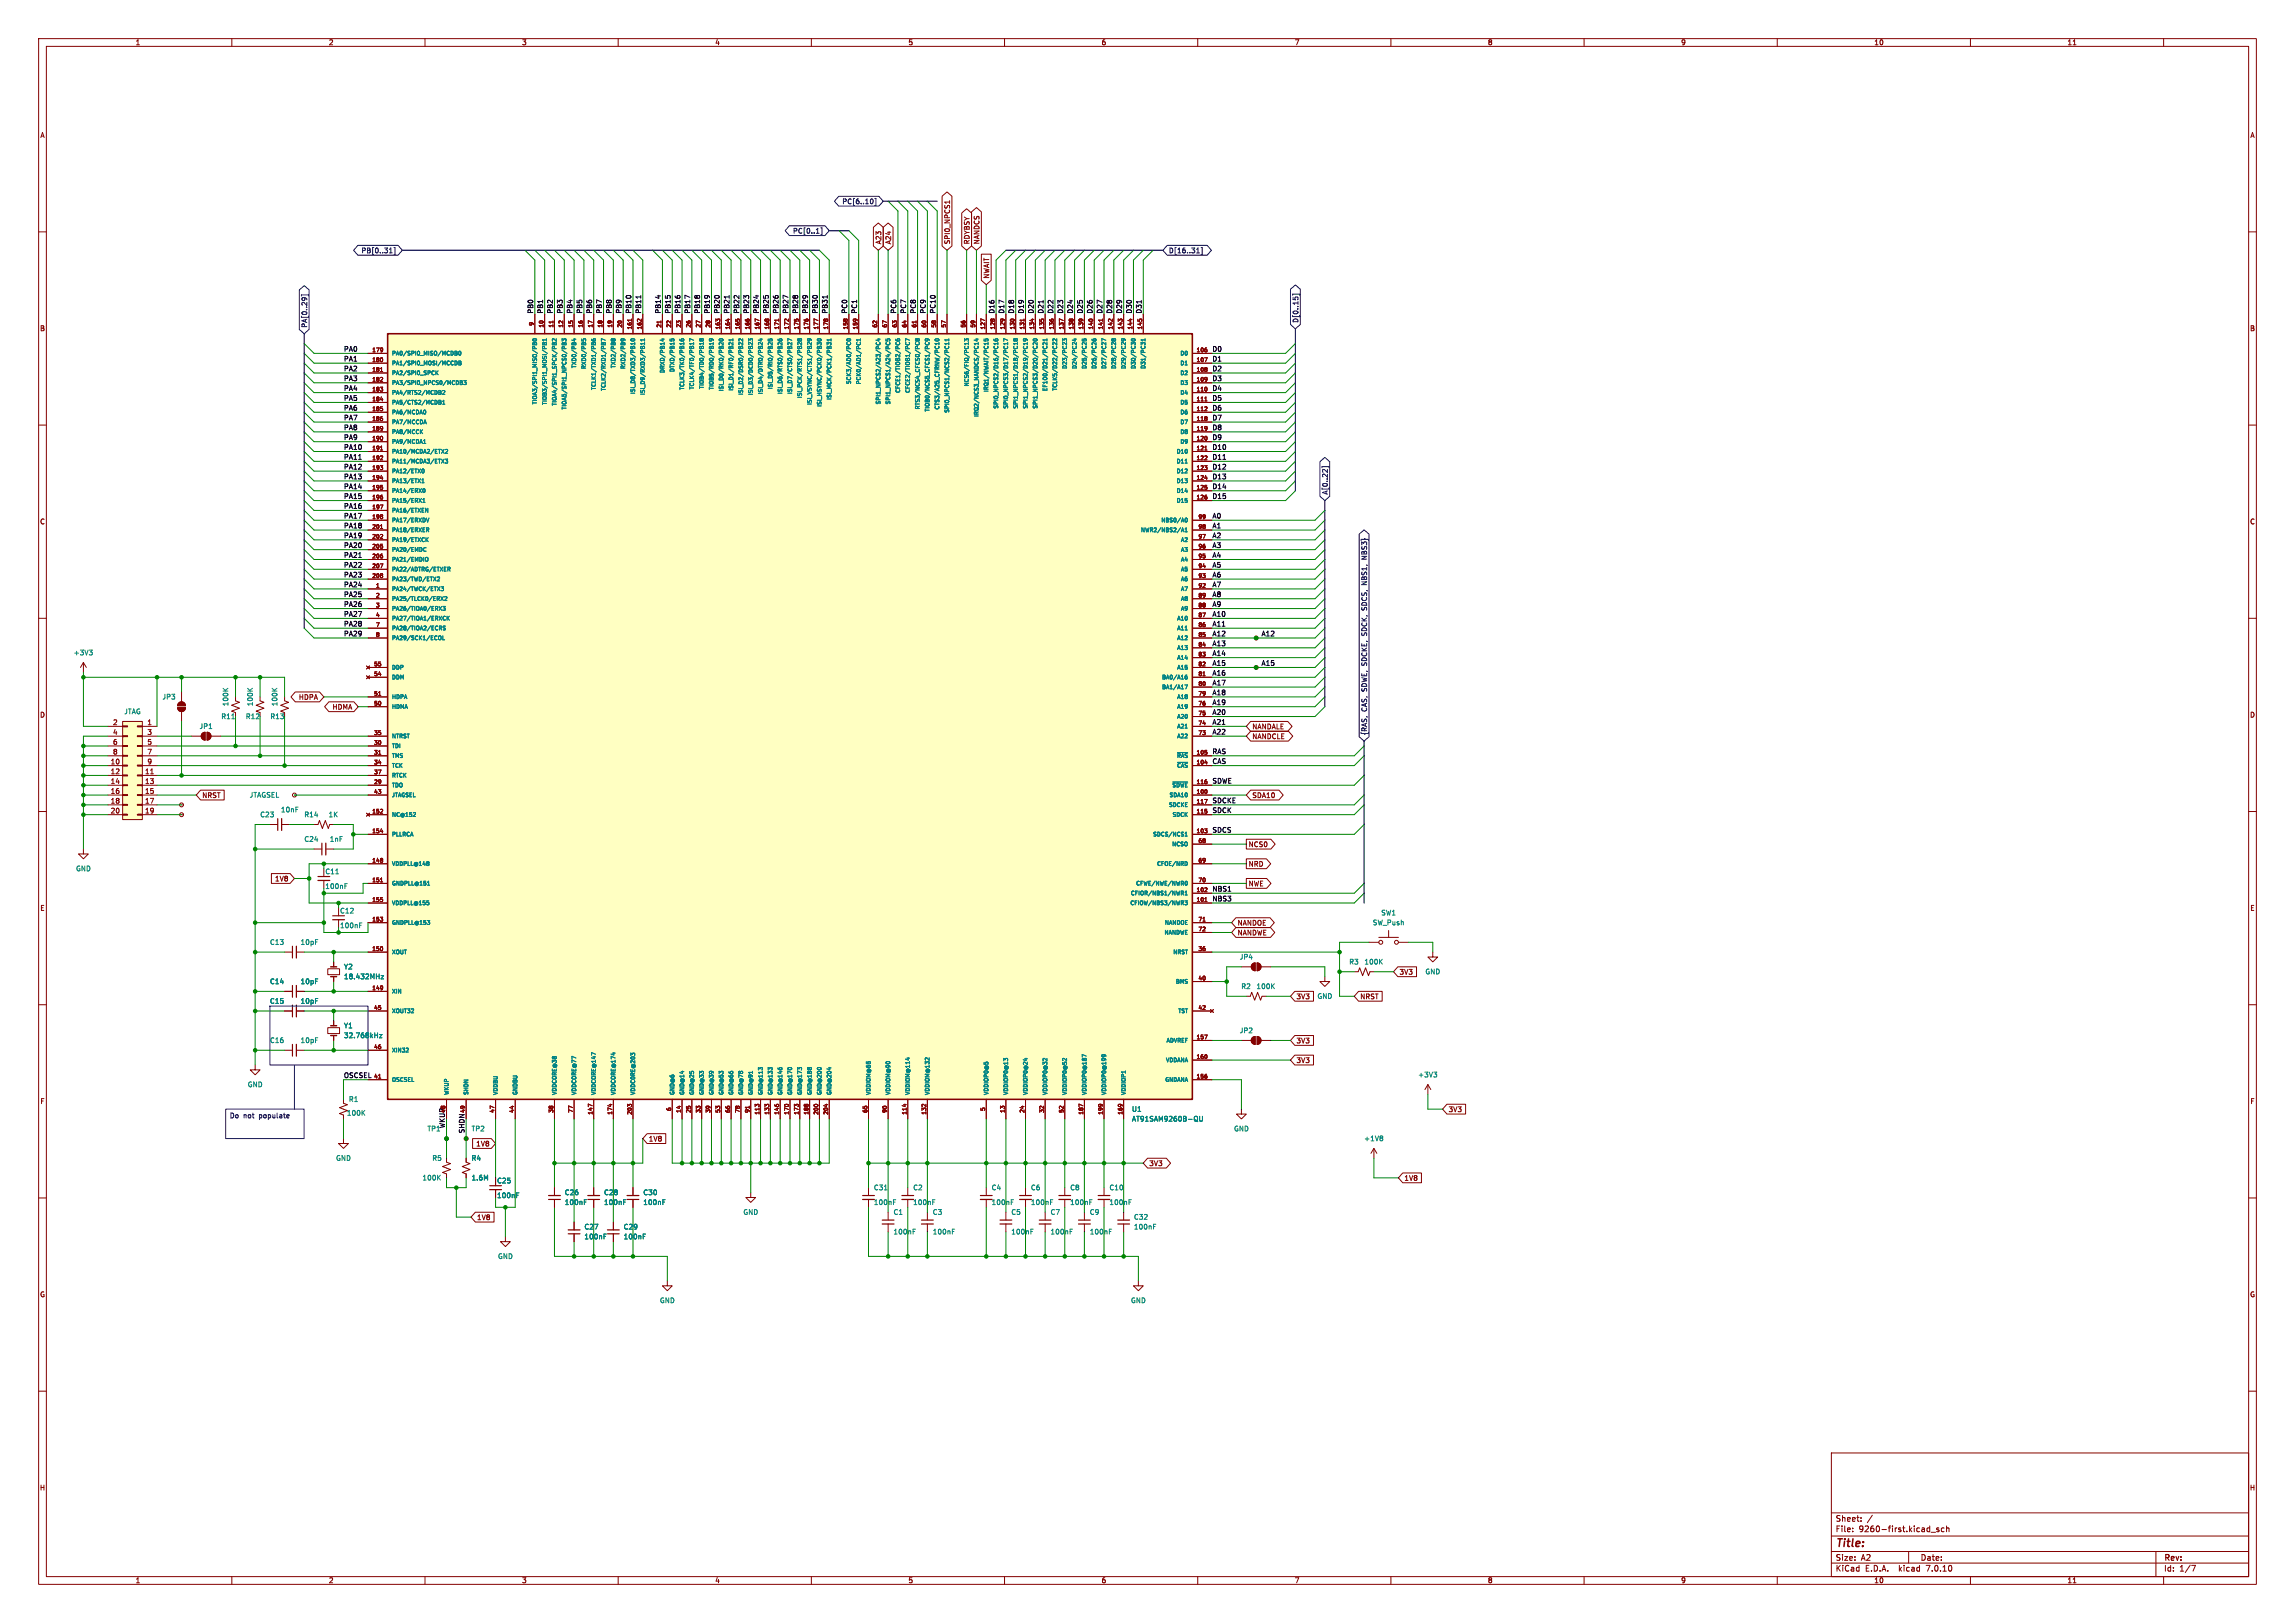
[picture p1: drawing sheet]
<svg xmlns="http://www.w3.org/2000/svg" width="594mm" height="420mm" viewBox="0 0 594 420" stroke-linecap="round" stroke-linejoin="round" font-family="sans-serif">
<defs><g id="words">
<text font-size="2.8" fill="#840000" x="475" y="400.9">Title:</text>
<g font-size="2.1" fill="#840000">
<text x="475" y="394">Sheet:</text>
<text x="475" y="396.7">File:</text>
<text x="481.1" y="396.7">9260-first.kicad_sch</text>
<text x="475" y="406.9">KiCad</text>
<text x="475" y="404.1">Size:</text>
<text x="481.7" y="404.1">A2</text>
<text x="482.7" y="406.9">E.D.A.</text>
<text x="491.6" y="406.9">kicad</text>
<text x="497" y="404.1">Date:</text>
<text x="498.8" y="406.9">7.0.10</text>
<text x="560" y="404.3">Rev:</text>
<text x="560" y="406.9">Id:</text>
<text x="564.1" y="406.9">1/7</text>
</g>
<g font-size="1.8" fill="#840000">
<text x="35" y="11.9">1</text>
<text x="85" y="11.9">2</text>
<text x="135" y="11.9">3</text>
<text x="185" y="11.9">4</text>
<text x="235" y="11.9">5</text>
<text x="285" y="11.9">6</text>
<text x="335" y="11.9">7</text>
<text x="385" y="11.9">8</text>
<text x="435" y="11.9">9</text>
<text x="485" y="11.9">10</text>
<text x="535" y="11.9">11</text>
<text x="10.3" y="35.9">A</text>
<text x="582.3" y="35.9">A</text>
<text x="228.3" y="63.3" transform="rotate(-90 228.3 63.3)">A23</text>
<text x="230.8" y="63.3" transform="rotate(-90 230.8 63.3)">A24</text>
<text x="246.1" y="63.3" transform="rotate(-90 246.1 63.3)">SPI0_NPCS1</text>
<text x="251.1" y="63.3" transform="rotate(-90 251.1 63.3)">RDYBSY</text>
<text x="253.7" y="63.3" transform="rotate(-90 253.7 63.3)">NANDCS</text>
<text x="256.2" y="72.2" transform="rotate(-90 256.2 72.2)">NWAIT</text>
<text x="10.3" y="85.9">B</text>
<text x="582.3" y="85.9">B</text>
<text x="10.3" y="135.9">C</text>
<text x="582.3" y="135.9">C</text>
<text x="10.3" y="185.9">D</text>
<text x="77.2" y="181.3">HDPA</text>
<text x="85.9" y="183.8">HDMA</text>
<text x="582.3" y="185.9">D</text>
<text x="29.1" y="187.7">2</text>
<text x="29.1" y="190.2">4</text>
<text x="38" y="187.7">1</text>
<text x="38" y="190.2">3</text>
<text x="324" y="188.9">NANDALE</text>
<text x="324" y="191.5">NANDCLE</text>
<text x="28.5" y="197.9">10</text>
<text x="29.1" y="192.8">6</text>
<text x="29.1" y="195.3">8</text>
<text x="38" y="192.8">5</text>
<text x="38" y="195.3">7</text>
<text x="38" y="197.9">9</text>
<text x="28.5" y="200.4">12</text>
<text x="28.5" y="202.9">14</text>
<text x="37.4" y="200.4">11</text>
<text x="37.4" y="202.9">13</text>
<text x="28.5" y="205.5">16</text>
<text x="28.5" y="208">18</text>
<text x="37.4" y="205.5">15</text>
<text x="37.4" y="208">17</text>
<text x="52.2" y="206.7">NRST</text>
<text x="324" y="206.7">SDA10</text>
<text x="28.5" y="210.6">20</text>
<text x="37.4" y="210.6">19</text>
<text x="323.1" y="219.4">NCS0</text>
<text x="323.1" y="224.5">NRD</text>
<text x="71.1" y="228.3">1V8</text>
<text x="323.1" y="229.6">NWE</text>
<text x="10.3" y="235.9">E</text>
<text x="320.2" y="239.7">NANDOE</text>
<text x="582.3" y="235.9">E</text>
<text x="320.2" y="242.3">NANDWE</text>
<text x="362.1" y="252.4">3V3</text>
<text x="335.4" y="258.8">3V3</text>
<text x="352" y="258.8">NRST</text>
<text x="335.4" y="270.2">3V3</text>
<text x="335.4" y="275.3">3V3</text>
<text x="10.3" y="285.9">F</text>
<text x="374.8" y="288">3V3</text>
<text x="582.3" y="285.9">F</text>
<text x="123.1" y="296.9">1V8</text>
<text x="167.8" y="295.6">1V8</text>
<text x="297.3" y="301.9">3V3</text>
<text x="363.4" y="305.8">1V8</text>
<text x="128.5" y="306.4">C25</text>
<text x="123.3" y="315.9">1V8</text>
<text x="10.3" y="335.9">G</text>
<text x="582.3" y="335.9">G</text>
<text x="10.2" y="385.9">H</text>
<text x="582.2" y="385.9">H</text>
<text x="35" y="409.9">1</text>
<text x="85" y="409.9">2</text>
<text x="135" y="409.9">3</text>
<text x="185" y="409.9">4</text>
<text x="235" y="409.9">5</text>
<text x="285" y="409.9">6</text>
<text x="335" y="409.9">7</text>
<text x="385" y="409.9">8</text>
<text x="435" y="409.9">9</text>
<text x="485" y="409.9">10</text>
<text x="535" y="409.9">11</text>
</g>
<g font-size="1.8" fill="#000084">
<text x="217.9" y="53">PC[6..10]</text>
<text x="93.4" y="65.7">PB[0..31]</text>
<text x="205.1" y="60.6">PC[0..1]</text>
<text x="302.4" y="65.7">D[16..31]</text>
<text x="336.2" y="83.7" transform="rotate(-90 336.2 83.7)">D[0..15]</text>
<text x="79.7" y="84.9" transform="rotate(-90 79.7 84.9)">PA[0..29]</text>
<text x="343.9" y="128.1" transform="rotate(-90 343.9 128.1)">A[0..22]</text>
<text x="354" y="143.7" transform="rotate(-90 354 143.7)">NBS3}</text>
<text x="354" y="150.5" transform="rotate(-90 354 150.5)">NBS1,</text>
<text x="354" y="157.2" transform="rotate(-90 354 157.2)">SDCS,</text>
<text x="354" y="164" transform="rotate(-90 354 164)">SDCK,</text>
<text x="354" y="184.2" transform="rotate(-90 354 184.2)">CAS, SDWE, SDCKE,</text>
<text x="354" y="190.3" transform="rotate(-90 354 190.3)">{RAS,</text>
</g>
<g font-size="1.8">
<text x="138.1" y="81.3" transform="rotate(-90 138.1 81.3)">PB0</text>
<text x="140.6" y="81.3" transform="rotate(-90 140.6 81.3)">PB1</text>
<text x="143.2" y="81.3" transform="rotate(-90 143.2 81.3)">PB2</text>
<text x="145.7" y="81.3" transform="rotate(-90 145.7 81.3)">PB3</text>
<text x="148.2" y="81.3" transform="rotate(-90 148.2 81.3)">PB4</text>
<text x="150.8" y="81.3" transform="rotate(-90 150.8 81.3)">PB5</text>
<text x="153.3" y="81.3" transform="rotate(-90 153.3 81.3)">PB6</text>
<text x="155.9" y="81.3" transform="rotate(-90 155.9 81.3)">PB7</text>
<text x="158.4" y="81.3" transform="rotate(-90 158.4 81.3)">PB8</text>
<text x="160.9" y="81.3" transform="rotate(-90 160.9 81.3)">PB9</text>
<text x="163.5" y="81.3" transform="rotate(-90 163.5 81.3)">PB10</text>
<text x="166" y="81.3" transform="rotate(-90 166 81.3)">PB11</text>
<text x="171.1" y="81.3" transform="rotate(-90 171.1 81.3)">PB14</text>
<text x="173.6" y="81.3" transform="rotate(-90 173.6 81.3)">PB15</text>
<text x="176.2" y="81.3" transform="rotate(-90 176.2 81.3)">PB16</text>
<text x="178.7" y="81.3" transform="rotate(-90 178.7 81.3)">PB17</text>
<text x="181.3" y="81.3" transform="rotate(-90 181.3 81.3)">PB18</text>
<text x="183.8" y="81.3" transform="rotate(-90 183.8 81.3)">PB19</text>
<text x="186.3" y="81.3" transform="rotate(-90 186.3 81.3)">PB20</text>
<text x="188.9" y="81.3" transform="rotate(-90 188.9 81.3)">PB21</text>
<text x="191.4" y="81.3" transform="rotate(-90 191.4 81.3)">PB22</text>
<text x="194" y="81.3" transform="rotate(-90 194 81.3)">PB23</text>
<text x="196.5" y="81.3" transform="rotate(-90 196.5 81.3)">PB24</text>
<text x="199" y="81.3" transform="rotate(-90 199 81.3)">PB25</text>
<text x="201.6" y="81.3" transform="rotate(-90 201.6 81.3)">PB26</text>
<text x="204.1" y="81.3" transform="rotate(-90 204.1 81.3)">PB27</text>
<text x="206.7" y="81.3" transform="rotate(-90 206.7 81.3)">PB28</text>
<text x="209.2" y="81.3" transform="rotate(-90 209.2 81.3)">PB29</text>
<text x="211.7" y="81.3" transform="rotate(-90 211.7 81.3)">PB30</text>
<text x="214.3" y="81.3" transform="rotate(-90 214.3 81.3)">PB31</text>
<text x="219.4" y="81.3" transform="rotate(-90 219.4 81.3)">PC0</text>
<text x="221.9" y="81.3" transform="rotate(-90 221.9 81.3)">PC1</text>
<text x="232.1" y="81.3" transform="rotate(-90 232.1 81.3)">PC6</text>
<text x="234.6" y="81.3" transform="rotate(-90 234.6 81.3)">PC7</text>
<text x="237.1" y="81.3" transform="rotate(-90 237.1 81.3)">PC8</text>
<text x="239.7" y="81.3" transform="rotate(-90 239.7 81.3)">PC9</text>
<text x="242.2" y="81.3" transform="rotate(-90 242.2 81.3)">PC10</text>
<text x="257.5" y="81.3" transform="rotate(-90 257.5 81.3)">D16</text>
<text x="260" y="81.3" transform="rotate(-90 260 81.3)">D17</text>
<text x="262.5" y="81.3" transform="rotate(-90 262.5 81.3)">D18</text>
<text x="265.1" y="81.3" transform="rotate(-90 265.1 81.3)">D19</text>
<text x="267.6" y="81.3" transform="rotate(-90 267.6 81.3)">D20</text>
<text x="270.2" y="81.3" transform="rotate(-90 270.2 81.3)">D21</text>
<text x="272.7" y="81.3" transform="rotate(-90 272.7 81.3)">D22</text>
<text x="275.2" y="81.3" transform="rotate(-90 275.2 81.3)">D23</text>
<text x="277.8" y="81.3" transform="rotate(-90 277.8 81.3)">D24</text>
<text x="280.3" y="81.3" transform="rotate(-90 280.3 81.3)">D25</text>
<text x="282.9" y="81.3" transform="rotate(-90 282.9 81.3)">D26</text>
<text x="285.4" y="81.3" transform="rotate(-90 285.4 81.3)">D27</text>
<text x="287.9" y="81.3" transform="rotate(-90 287.9 81.3)">D28</text>
<text x="290.5" y="81.3" transform="rotate(-90 290.5 81.3)">D29</text>
<text x="293" y="81.3" transform="rotate(-90 293 81.3)">D30</text>
<text x="295.6" y="81.3" transform="rotate(-90 295.6 81.3)">D31</text>
<text x="88.9" y="93.6">PA1</text>
<text x="88.9" y="91.1">PA0</text>
<text x="313.7" y="91.1">D0</text>
<text x="313.7" y="93.6">D1</text>
<text x="88.9" y="101.2">PA4</text>
<text x="88.9" y="98.7">PA3</text>
<text x="88.9" y="96.2">PA2</text>
<text x="313.7" y="96.2">D2</text>
<text x="313.7" y="98.7">D3</text>
<text x="313.7" y="101.2">D4</text>
<text x="88.9" y="103.8">PA5</text>
<text x="88.9" y="106.3">PA6</text>
<text x="313.7" y="103.8">D5</text>
<text x="313.7" y="106.3">D6</text>
<text x="88.9" y="111.4">PA8</text>
<text x="88.9" y="113.9">PA9</text>
<text x="88.9" y="108.9">PA7</text>
<text x="313.7" y="113.9">D9</text>
<text x="313.7" y="108.9">D7</text>
<text x="313.7" y="111.4">D8</text>
<text x="88.9" y="116.5">PA10</text>
<text x="88.9" y="119">PA11</text>
<text x="313.7" y="119">D11</text>
<text x="313.7" y="116.5">D10</text>
<text x="88.9" y="121.6">PA12</text>
<text x="88.9" y="124.1">PA13</text>
<text x="313.7" y="121.6">D12</text>
<text x="313.7" y="124.1">D13</text>
<text x="88.9" y="126.6">PA14</text>
<text x="88.9" y="131.7">PA16</text>
<text x="88.9" y="129.2">PA15</text>
<text x="313.7" y="129.2">D15</text>
<text x="313.7" y="126.6">D14</text>
<text x="88.9" y="134.3">PA17</text>
<text x="88.9" y="136.8">PA18</text>
<text x="313.7" y="134.3">A0</text>
<text x="313.7" y="136.8">A1</text>
<text x="88.9" y="139.3">PA19</text>
<text x="88.9" y="141.9">PA20</text>
<text x="313.7" y="139.3">A2</text>
<text x="313.7" y="141.9">A3</text>
<text x="88.9" y="144.4">PA21</text>
<text x="88.9" y="147">PA22</text>
<text x="88.9" y="149.5">PA23</text>
<text x="313.7" y="149.5">A6</text>
<text x="313.7" y="144.4">A4</text>
<text x="313.7" y="147">A5</text>
<text x="88.9" y="154.6">PA25</text>
<text x="88.9" y="152">PA24</text>
<text x="313.7" y="152">A7</text>
<text x="313.7" y="154.6">A8</text>
<text x="88.9" y="159.7">PA27</text>
<text x="88.9" y="157.1">PA26</text>
<text x="313.7" y="159.7">A10</text>
<text x="313.7" y="157.1">A9</text>
<text x="88.9" y="162.2">PA28</text>
<text x="88.9" y="164.7">PA29</text>
<text x="313.7" y="167.3">A13</text>
<text x="313.7" y="162.2">A11</text>
<text x="313.7" y="164.7">A12</text>
<text x="326.4" y="164.7">A12</text>
<text x="313.7" y="172.4">A15</text>
<text x="313.7" y="169.8">A14</text>
<text x="326.4" y="172.4">A15</text>
<text x="313.7" y="180">A18</text>
<text x="313.7" y="177.5">A17</text>
<text x="313.7" y="174.9">A16</text>
<text x="313.7" y="182.5">A19</text>
<text x="313.7" y="185.1">A20</text>
<text x="313.7" y="187.6">A21</text>
<text x="313.7" y="190.2">A22</text>
<text x="313.7" y="197.8">CAS</text>
<text x="313.7" y="195.2">RAS</text>
<text x="313.7" y="202.9">SDWE</text>
<text x="313.7" y="207.9">SDCKE</text>
<text x="313.7" y="215.6">SDCS</text>
<text x="313.7" y="210.5">SDCK</text>
<text x="313.7" y="230.8">NBS1</text>
<text x="313.7" y="233.3">NBS3</text>
<text x="88.9" y="279.1">OSCSEL</text>
<text x="115.2" y="292.1" transform="rotate(-90 115.2 292.1)">WKUP</text>
<text x="120.3" y="293.4" transform="rotate(-90 120.3 293.4)">SHDN</text>
</g>
<g font-size="1.8" fill="#008484">
<text x="18.9" y="169.8">+3V3</text>
<text x="32" y="185">JTAG</text>
<text x="41.9" y="181.2">JP3</text>
<text x="59.3" y="182.9" transform="rotate(-90 59.3 182.9)">100K</text>
<text x="65.6" y="182.9" transform="rotate(-90 65.6 182.9)">100K</text>
<text x="72" y="182.9" transform="rotate(-90 72 182.9)">100K</text>
<text x="51.5" y="188.8">JP1</text>
<text x="57.2" y="186.3">R11</text>
<text x="63.5" y="186.3">R12</text>
<text x="69.9" y="186.3">R13</text>
<text x="64.5" y="206.6">JTAGSEL</text>
<text x="67.2" y="211.7">C23</text>
<text x="72.6" y="210.4">10nF</text>
<text x="78.6" y="211.7">R14</text>
<text x="84.9" y="211.7">1K</text>
<text x="78.6" y="218">C24</text>
<text x="85.2" y="218">1nF</text>
<text x="19.6" y="225.7">GND</text>
<text x="84.1" y="226.4">C11</text>
<text x="84.1" y="230.2">100nF</text>
<text x="87.9" y="236.6">C12</text>
<text x="355.2" y="239.6">SW_Push</text>
<text x="357.4" y="237.1">SW1</text>
<text x="69.8" y="244.7">C13</text>
<text x="77.7" y="244.7">10pF</text>
<text x="87.9" y="240.4">100nF</text>
<text x="88.9" y="251.1">Y2</text>
<text x="320.8" y="248.5">JP4</text>
<text x="349.1" y="249.8">R3</text>
<text x="353" y="249.8">100K</text>
<text x="69.8" y="254.9">C14</text>
<text x="77.7" y="254.9">10pF</text>
<text x="88.9" y="253.6">18.432MHz</text>
<text x="321.2" y="256.1">R2</text>
<text x="325.1" y="256.1">100K</text>
<text x="368.8" y="252.3">GND</text>
<text x="69.8" y="259.9">C15</text>
<text x="77.7" y="259.9">10pF</text>
<text x="340.9" y="258.7">GND</text>
<text x="88.9" y="266.3">Y1</text>
<text x="88.9" y="268.8">32.768kHz</text>
<text x="320.8" y="267.6">JP2</text>
<text x="69.8" y="270.1">C16</text>
<text x="77.7" y="270.1">10pF</text>
<text x="64" y="281.5">GND</text>
<text x="366.9" y="279">+3V3</text>
<text x="90.2" y="285.3">R1</text>
<text x="292.9" y="287.9">U1</text>
<text x="89.7" y="288.9">100K</text>
<text x="110.5" y="293">TP1</text>
<text x="121.9" y="293">TP2</text>
<text x="292.9" y="290.4">AT91SAM9260B-QU</text>
<text x="319.3" y="293">GND</text>
<text x="353" y="295.5">+1V8</text>
<text x="86.9" y="300.6">GND</text>
<text x="109.2" y="305.7">100K</text>
<text x="111.8" y="300.6">R5</text>
<text x="121.9" y="300.6">R4</text>
<text x="121.9" y="305.7">1.6M</text>
<text x="128.5" y="310.2">100nF</text>
<text x="146.1" y="309.5">C26</text>
<text x="156.2" y="309.5">C28</text>
<text x="166.4" y="309.5">C30</text>
<text x="226.1" y="308.2">C31</text>
<text x="236.2" y="308.2">C2</text>
<text x="256.6" y="308.2">C4</text>
<text x="266.7" y="308.2">C6</text>
<text x="276.9" y="308.2">C8</text>
<text x="287" y="308.2">C10</text>
<text x="146.1" y="312">100nF</text>
<text x="156.2" y="312">100nF</text>
<text x="166.4" y="312">100nF</text>
<text x="192.3" y="314.6">GND</text>
<text x="226.1" y="312">100nF</text>
<text x="231.1" y="314.6">C1</text>
<text x="236.2" y="312">100nF</text>
<text x="241.3" y="314.6">C3</text>
<text x="256.6" y="312">100nF</text>
<text x="261.6" y="314.6">C5</text>
<text x="266.7" y="312">100nF</text>
<text x="271.8" y="314.6">C7</text>
<text x="276.9" y="312">100nF</text>
<text x="282" y="314.6">C9</text>
<text x="287" y="312">100nF</text>
<text x="293.4" y="315.8">C32</text>
<text x="151.1" y="320.9">100nF</text>
<text x="151.1" y="318.4">C27</text>
<text x="161.3" y="320.9">100nF</text>
<text x="161.3" y="318.4">C29</text>
<text x="231.1" y="319.6">100nF</text>
<text x="241.3" y="319.6">100nF</text>
<text x="261.6" y="319.6">100nF</text>
<text x="271.8" y="319.6">100nF</text>
<text x="282" y="319.6">100nF</text>
<text x="293.4" y="318.4">100nF</text>
<text x="128.8" y="326">GND</text>
<text x="170.7" y="337.4">GND</text>
<text x="292.6" y="337.4">GND</text>
</g>
<g font-size="1.8" fill="#0000c2">
<text x="59.4" y="289.7">Do</text>
<text x="63" y="289.7">not</text>
<text x="67.2" y="289.7">populate</text>
</g>
<g font-size="1.4" fill="#840000">
<text x="138.2" y="84.4" transform="rotate(-90 138.2 84.4)">9</text>
<text x="140.7" y="84.9" transform="rotate(-90 140.7 84.9)">10</text>
<text x="143.3" y="84.9" transform="rotate(-90 143.3 84.9)">11</text>
<text x="145.8" y="84.9" transform="rotate(-90 145.8 84.9)">12</text>
<text x="148.3" y="84.9" transform="rotate(-90 148.3 84.9)">15</text>
<text x="150.9" y="84.9" transform="rotate(-90 150.9 84.9)">16</text>
<text x="153.4" y="84.9" transform="rotate(-90 153.4 84.9)">17</text>
<text x="156" y="84.9" transform="rotate(-90 156 84.9)">18</text>
<text x="158.5" y="84.9" transform="rotate(-90 158.5 84.9)">19</text>
<text x="161" y="84.9" transform="rotate(-90 161 84.9)">20</text>
<text x="163.6" y="85.4" transform="rotate(-90 163.6 85.4)">161</text>
<text x="166.1" y="85.4" transform="rotate(-90 166.1 85.4)">162</text>
<text x="171.2" y="84.9" transform="rotate(-90 171.2 84.9)">21</text>
<text x="173.7" y="84.9" transform="rotate(-90 173.7 84.9)">22</text>
<text x="176.3" y="84.9" transform="rotate(-90 176.3 84.9)">23</text>
<text x="178.8" y="84.9" transform="rotate(-90 178.8 84.9)">26</text>
<text x="181.4" y="84.9" transform="rotate(-90 181.4 84.9)">27</text>
<text x="183.9" y="84.9" transform="rotate(-90 183.9 84.9)">28</text>
<text x="186.4" y="85.4" transform="rotate(-90 186.4 85.4)">163</text>
<text x="189" y="85.4" transform="rotate(-90 189 85.4)">164</text>
<text x="191.5" y="85.4" transform="rotate(-90 191.5 85.4)">165</text>
<text x="194.1" y="85.4" transform="rotate(-90 194.1 85.4)">166</text>
<text x="196.6" y="85.4" transform="rotate(-90 196.6 85.4)">167</text>
<text x="199.1" y="85.4" transform="rotate(-90 199.1 85.4)">168</text>
<text x="201.7" y="85.4" transform="rotate(-90 201.7 85.4)">171</text>
<text x="204.2" y="85.4" transform="rotate(-90 204.2 85.4)">172</text>
<text x="206.8" y="85.4" transform="rotate(-90 206.8 85.4)">175</text>
<text x="209.3" y="85.4" transform="rotate(-90 209.3 85.4)">176</text>
<text x="211.8" y="85.4" transform="rotate(-90 211.8 85.4)">177</text>
<text x="214.4" y="85.4" transform="rotate(-90 214.4 85.4)">178</text>
<text x="219.5" y="85.4" transform="rotate(-90 219.5 85.4)">158</text>
<text x="222" y="85.4" transform="rotate(-90 222 85.4)">159</text>
<text x="227.1" y="84.9" transform="rotate(-90 227.1 84.9)">62</text>
<text x="229.6" y="84.9" transform="rotate(-90 229.6 84.9)">67</text>
<text x="232.2" y="84.9" transform="rotate(-90 232.2 84.9)">63</text>
<text x="234.7" y="84.9" transform="rotate(-90 234.7 84.9)">64</text>
<text x="237.2" y="84.9" transform="rotate(-90 237.2 84.9)">61</text>
<text x="239.8" y="84.9" transform="rotate(-90 239.8 84.9)">60</text>
<text x="242.3" y="84.9" transform="rotate(-90 242.3 84.9)">58</text>
<text x="244.9" y="84.9" transform="rotate(-90 244.9 84.9)">57</text>
<text x="249.9" y="84.9" transform="rotate(-90 249.9 84.9)">56</text>
<text x="252.5" y="84.9" transform="rotate(-90 252.5 84.9)">59</text>
<text x="255" y="85.4" transform="rotate(-90 255 85.4)">127</text>
<text x="257.6" y="85.4" transform="rotate(-90 257.6 85.4)">128</text>
<text x="260.1" y="85.4" transform="rotate(-90 260.1 85.4)">129</text>
<text x="262.6" y="85.4" transform="rotate(-90 262.6 85.4)">130</text>
<text x="265.2" y="85.4" transform="rotate(-90 265.2 85.4)">131</text>
<text x="267.7" y="85.4" transform="rotate(-90 267.7 85.4)">134</text>
<text x="270.3" y="85.4" transform="rotate(-90 270.3 85.4)">135</text>
<text x="272.8" y="85.4" transform="rotate(-90 272.8 85.4)">136</text>
<text x="275.3" y="85.4" transform="rotate(-90 275.3 85.4)">137</text>
<text x="277.9" y="85.4" transform="rotate(-90 277.9 85.4)">138</text>
<text x="280.4" y="85.4" transform="rotate(-90 280.4 85.4)">139</text>
<text x="283" y="85.4" transform="rotate(-90 283 85.4)">140</text>
<text x="285.5" y="85.4" transform="rotate(-90 285.5 85.4)">141</text>
<text x="288" y="85.4" transform="rotate(-90 288 85.4)">142</text>
<text x="290.6" y="85.4" transform="rotate(-90 290.6 85.4)">143</text>
<text x="293.1" y="85.4" transform="rotate(-90 293.1 85.4)">144</text>
<text x="295.7" y="85.4" transform="rotate(-90 295.7 85.4)">145</text>
<text x="96.2" y="91.2">179</text>
<text x="96.2" y="93.7">180</text>
<text x="309.6" y="91.2">106</text>
<text x="309.6" y="93.7">107</text>
<text x="96.2" y="96.3">181</text>
<text x="96.2" y="98.8">182</text>
<text x="96.2" y="101.3">183</text>
<text x="309.6" y="96.3">108</text>
<text x="309.6" y="98.8">109</text>
<text x="309.6" y="101.3">110</text>
<text x="96.2" y="103.9">184</text>
<text x="96.2" y="106.4">185</text>
<text x="309.6" y="103.9">111</text>
<text x="309.6" y="106.4">112</text>
<text x="96.2" y="109">186</text>
<text x="96.2" y="111.5">189</text>
<text x="309.6" y="109">118</text>
<text x="309.6" y="111.5">119</text>
<text x="96.2" y="114">190</text>
<text x="96.2" y="116.6">191</text>
<text x="96.2" y="119.1">192</text>
<text x="309.6" y="114">120</text>
<text x="309.6" y="116.6">121</text>
<text x="309.6" y="119.1">122</text>
<text x="96.2" y="121.7">193</text>
<text x="96.2" y="124.2">194</text>
<text x="309.6" y="121.7">123</text>
<text x="309.6" y="124.2">124</text>
<text x="96.2" y="126.7">195</text>
<text x="96.2" y="129.3">196</text>
<text x="96.2" y="131.8">197</text>
<text x="309.6" y="126.7">125</text>
<text x="309.6" y="129.3">126</text>
<text x="96.2" y="134.4">198</text>
<text x="96.2" y="136.9">201</text>
<text x="310.1" y="136.9">98</text>
<text x="310.1" y="134.4">99</text>
<text x="96.2" y="139.4">202</text>
<text x="96.2" y="142">205</text>
<text x="310.1" y="142">96</text>
<text x="310.1" y="139.4">97</text>
<text x="96.2" y="144.5">206</text>
<text x="96.2" y="147.1">207</text>
<text x="96.2" y="149.6">208</text>
<text x="310.1" y="149.6">93</text>
<text x="310.1" y="147.1">94</text>
<text x="310.1" y="144.5">95</text>
<text x="97.2" y="152.1">1</text>
<text x="97.2" y="154.7">2</text>
<text x="310.1" y="154.7">89</text>
<text x="310.1" y="152.1">92</text>
<text x="97.2" y="157.2">3</text>
<text x="97.2" y="159.8">4</text>
<text x="310.1" y="159.8">87</text>
<text x="310.1" y="157.2">88</text>
<text x="97.2" y="162.3">7</text>
<text x="97.2" y="164.8">8</text>
<text x="310.1" y="167.4">84</text>
<text x="310.1" y="164.8">85</text>
<text x="310.1" y="162.3">86</text>
<text x="96.7" y="172.5">55</text>
<text x="310.1" y="172.5">82</text>
<text x="310.1" y="169.9">83</text>
<text x="96.7" y="175">54</text>
<text x="310.1" y="177.5">80</text>
<text x="310.1" y="175">81</text>
<text x="96.7" y="182.6">50</text>
<text x="96.7" y="180.1">51</text>
<text x="310.1" y="185.2">75</text>
<text x="310.1" y="182.6">76</text>
<text x="310.1" y="180.1">79</text>
<text x="96.7" y="190.2">35</text>
<text x="310.1" y="190.2">73</text>
<text x="310.1" y="187.7">74</text>
<text x="96.7" y="192.8">30</text>
<text x="96.7" y="195.3">31</text>
<text x="96.7" y="197.9">34</text>
<text x="309.6" y="197.9">104</text>
<text x="309.6" y="195.3">105</text>
<text x="96.7" y="202.9">29</text>
<text x="96.7" y="200.4">37</text>
<text x="309.6" y="202.9">116</text>
<text x="96.7" y="205.5">43</text>
<text x="309.6" y="205.5">100</text>
<text x="309.6" y="208">117</text>
<text x="96.2" y="210.6">152</text>
<text x="96.2" y="215.6">154</text>
<text x="309.6" y="215.6">103</text>
<text x="309.6" y="210.6">115</text>
<text x="310.1" y="218.2">68</text>
<text x="96.2" y="223.3">148</text>
<text x="310.1" y="223.3">69</text>
<text x="96.2" y="228.3">151</text>
<text x="96.2" y="233.4">155</text>
<text x="309.6" y="233.4">101</text>
<text x="309.6" y="230.9">102</text>
<text x="310.1" y="228.3">70</text>
<text x="96.2" y="238.5">153</text>
<text x="310.1" y="238.5">71</text>
<text x="310.1" y="241">72</text>
<text x="96.2" y="246.1">150</text>
<text x="310.1" y="246.1">36</text>
<text x="96.2" y="256.3">149</text>
<text x="310.1" y="253.7">40</text>
<text x="96.7" y="261.4">45</text>
<text x="310.1" y="261.4">42</text>
<text x="309.6" y="269">157</text>
<text x="96.7" y="271.5">46</text>
<text x="309.6" y="274.1">160</text>
<text x="96.7" y="279.1">41</text>
<text x="309.6" y="279.1">156</text>
<text x="173.7" y="287.6" transform="rotate(-90 173.7 287.6)">6</text>
<text x="255" y="287.6" transform="rotate(-90 255 287.6)">5</text>
<text x="115.3" y="288.1" transform="rotate(-90 115.3 288.1)">48</text>
<text x="120.4" y="288.1" transform="rotate(-90 120.4 288.1)">49</text>
<text x="128" y="288.1" transform="rotate(-90 128 288.1)">47</text>
<text x="133.1" y="288.1" transform="rotate(-90 133.1 288.1)">44</text>
<text x="143.3" y="288.1" transform="rotate(-90 143.3 288.1)">38</text>
<text x="148.3" y="288.1" transform="rotate(-90 148.3 288.1)">77</text>
<text x="153.4" y="288.6" transform="rotate(-90 153.4 288.6)">147</text>
<text x="158.5" y="288.6" transform="rotate(-90 158.5 288.6)">174</text>
<text x="163.6" y="288.6" transform="rotate(-90 163.6 288.6)">203</text>
<text x="176.3" y="288.1" transform="rotate(-90 176.3 288.1)">14</text>
<text x="178.8" y="288.1" transform="rotate(-90 178.8 288.1)">25</text>
<text x="181.4" y="288.1" transform="rotate(-90 181.4 288.1)">33</text>
<text x="183.9" y="288.1" transform="rotate(-90 183.9 288.1)">39</text>
<text x="186.4" y="288.1" transform="rotate(-90 186.4 288.1)">53</text>
<text x="189" y="288.1" transform="rotate(-90 189 288.1)">66</text>
<text x="191.5" y="288.1" transform="rotate(-90 191.5 288.1)">78</text>
<text x="194.1" y="288.1" transform="rotate(-90 194.1 288.1)">91</text>
<text x="196.6" y="288.6" transform="rotate(-90 196.6 288.6)">113</text>
<text x="199.1" y="288.6" transform="rotate(-90 199.1 288.6)">133</text>
<text x="201.7" y="288.6" transform="rotate(-90 201.7 288.6)">146</text>
<text x="204.2" y="288.6" transform="rotate(-90 204.2 288.6)">170</text>
<text x="206.8" y="288.6" transform="rotate(-90 206.8 288.6)">173</text>
<text x="209.3" y="288.6" transform="rotate(-90 209.3 288.6)">188</text>
<text x="211.8" y="288.6" transform="rotate(-90 211.8 288.6)">200</text>
<text x="214.4" y="288.6" transform="rotate(-90 214.4 288.6)">204</text>
<text x="224.5" y="288.1" transform="rotate(-90 224.5 288.1)">65</text>
<text x="229.6" y="288.1" transform="rotate(-90 229.6 288.1)">90</text>
<text x="234.7" y="288.6" transform="rotate(-90 234.7 288.6)">114</text>
<text x="239.8" y="288.6" transform="rotate(-90 239.8 288.6)">132</text>
<text x="260.1" y="288.1" transform="rotate(-90 260.1 288.1)">13</text>
<text x="265.2" y="288.1" transform="rotate(-90 265.2 288.1)">24</text>
<text x="270.3" y="288.1" transform="rotate(-90 270.3 288.1)">32</text>
<text x="275.3" y="288.1" transform="rotate(-90 275.3 288.1)">52</text>
<text x="280.4" y="288.6" transform="rotate(-90 280.4 288.6)">187</text>
<text x="285.5" y="288.6" transform="rotate(-90 285.5 288.6)">199</text>
<text x="290.6" y="288.6" transform="rotate(-90 290.6 288.6)">169</text>
</g>
<g font-size="1.4" fill="#008484">
<text x="101.3" y="92.2">PA0/SPI0_MISO/MCDB0</text>
<text x="101.3" y="94.7">PA1/SPI0_MOSI/MCCDB</text>
<text x="149.3" y="95.4" transform="rotate(-90 149.3 95.4)">TXD0/PB4</text>
<text x="151.9" y="95.7" transform="rotate(-90 151.9 95.7)">RXD0/PB5</text>
<text x="159.5" y="95.4" transform="rotate(-90 159.5 95.4)">TXD2/PB8</text>
<text x="162" y="95.7" transform="rotate(-90 162 95.7)">RXD2/PB9</text>
<text x="276.3" y="95.6" transform="rotate(-90 276.3 95.6)">D23/PC23</text>
<text x="278.9" y="95.6" transform="rotate(-90 278.9 95.6)">D24/PC24</text>
<text x="281.4" y="95.6" transform="rotate(-90 281.4 95.6)">D25/PC25</text>
<text x="283.9" y="95.6" transform="rotate(-90 283.9 95.6)">D26/PC26</text>
<text x="286.5" y="95.6" transform="rotate(-90 286.5 95.6)">D27/PC27</text>
<text x="289" y="95.6" transform="rotate(-90 289 95.6)">D28/PC28</text>
<text x="291.6" y="95.6" transform="rotate(-90 291.6 95.6)">D29/PC29</text>
<text x="294.1" y="95.6" transform="rotate(-90 294.1 95.6)">D30/PC30</text>
<text x="296.6" y="95.6" transform="rotate(-90 296.6 95.6)">D31/PC31</text>
<text x="305.4" y="92.2">D0</text>
<text x="305.4" y="94.7">D1</text>
<text x="101.3" y="97.3">PA2/SPI0_SPCK</text>
<text x="101.3" y="99.8">PA3/SPI0_NPCS0/MCDB3</text>
<text x="154.4" y="101.1" transform="rotate(-90 154.4 101.1)">TCLK1/TXD1/PB6</text>
<text x="156.9" y="101.3" transform="rotate(-90 156.9 101.3)">TCLK2/RXD1/PB7</text>
<text x="172.2" y="96.7" transform="rotate(-90 172.2 96.7)">DRXD/PB14</text>
<text x="174.7" y="96.4" transform="rotate(-90 174.7 96.4)">DTXD/PB15</text>
<text x="177.3" y="101.1" transform="rotate(-90 177.3 101.1)">TCLK3/TK0/PB16</text>
<text x="179.8" y="100.9" transform="rotate(-90 179.8 100.9)">TCLK4/TF0/PB17</text>
<text x="182.3" y="100.8" transform="rotate(-90 182.3 100.8)">TIOB4/TD0/PB18</text>
<text x="184.9" y="101" transform="rotate(-90 184.9 101)">TIOB5/RD0/PB19</text>
<text x="187.4" y="101.4" transform="rotate(-90 187.4 101.4)">ISI_D0/RK0/PB20</text>
<text x="190" y="101.3" transform="rotate(-90 190 101.3)">ISI_D1/RF0/PB21</text>
<text x="200.1" y="100.9" transform="rotate(-90 200.1 100.9)">ISI_D5/RI0/PB25</text>
<text x="220.4" y="99.6" transform="rotate(-90 220.4 99.6)">SCK3/AD0/PC0</text>
<text x="223" y="99.6" transform="rotate(-90 223 99.6)">PCK0/AD1/PC1</text>
<text x="233.1" y="101.9" transform="rotate(-90 233.1 101.9)">CFCE1/TIOB2/PC6</text>
<text x="235.7" y="101.9" transform="rotate(-90 235.7 101.9)">CFCE2/TIOB1/PC7</text>
<text x="250.9" y="100.2" transform="rotate(-90 250.9 100.2)">NCS6/FIQ/PC13</text>
<text x="256" y="101.6" transform="rotate(-90 256 101.6)">IRQ1/NWAIT/PC15</text>
<text x="271.2" y="101.4" transform="rotate(-90 271.2 101.4)">EF100/D21/PC21</text>
<text x="273.8" y="101.3" transform="rotate(-90 273.8 101.3)">TCLK5/D22/PC22</text>
<text x="305.4" y="97.3">D2</text>
<text x="305.4" y="99.8">D3</text>
<text x="101.3" y="102.3">PA4/RTS2/MCDB2</text>
<text x="101.3" y="104.9">PA5/CTS2/MCDB1</text>
<text x="101.3" y="107.4">PA6/MCDA0</text>
<text x="139.2" y="104.8" transform="rotate(-90 139.2 104.8)">TIOA3/SPI1_MISO/PB0</text>
<text x="141.7" y="105" transform="rotate(-90 141.7 105)">TIOB3/SPI1_MOSI/PB1</text>
<text x="144.2" y="105.1" transform="rotate(-90 144.2 105.1)">TIOA4/SPI1_SPCK/PB2</text>
<text x="146.8" y="106.2" transform="rotate(-90 146.8 106.2)">TIOA5/SPI1_NPCS0/PB3</text>
<text x="164.6" y="102.1" transform="rotate(-90 164.6 102.1)">ISI_D8/TXD3/PB10</text>
<text x="167.1" y="102.4" transform="rotate(-90 167.1 102.4)">ISI_D9/RXD3/PB11</text>
<text x="192.5" y="102.4" transform="rotate(-90 192.5 102.4)">ISI_D2/DSR0/PB22</text>
<text x="195" y="102.4" transform="rotate(-90 195 102.4)">ISI_D3/DCD0/PB23</text>
<text x="197.6" y="102.2" transform="rotate(-90 197.6 102.2)">ISI_D4/DTR0/PB24</text>
<text x="202.7" y="102.1" transform="rotate(-90 202.7 102.1)">ISI_D6/RTS0/PB26</text>
<text x="205.2" y="102.1" transform="rotate(-90 205.2 102.1)">ISI_D7/CTS0/PB27</text>
<text x="207.7" y="103.2" transform="rotate(-90 207.7 103.2)">ISI_PCK/RTS1/PB28</text>
<text x="210.3" y="105" transform="rotate(-90 210.3 105)">ISI_VSYNC/CTS1/PB29</text>
<text x="212.8" y="105.4" transform="rotate(-90 212.8 105.4)">ISI_HSYNC/PCK0/PB30</text>
<text x="215.4" y="103.6" transform="rotate(-90 215.4 103.6)">ISI_MCK/PCK1/PB31</text>
<text x="228.1" y="104.8" transform="rotate(-90 228.1 104.8)">SPI1_NPCS2/A23/PC4</text>
<text x="230.6" y="104.8" transform="rotate(-90 230.6 104.8)">SPI1_NPCS1/A24/PC5</text>
<text x="238.2" y="106.1" transform="rotate(-90 238.2 106.1)">RTS3/NCS4_CFCS0/PC8</text>
<text x="240.8" y="106.7" transform="rotate(-90 240.8 106.7)">TIOB0/NCS5_CFCS1/PC9</text>
<text x="243.3" y="106.2" transform="rotate(-90 243.3 106.2)">CTS3/A25_CFRNW/PC10</text>
<text x="245.8" y="107" transform="rotate(-90 245.8 107)">SPI0_NPCS1/NCS2/PC11</text>
<text x="258.5" y="105.9" transform="rotate(-90 258.5 105.9)">SPI0_NPCS2/D16/PC16</text>
<text x="261.1" y="105.9" transform="rotate(-90 261.1 105.9)">SPI0_NPCS3/D17/PC17</text>
<text x="263.6" y="105.9" transform="rotate(-90 263.6 105.9)">SPI1_NPCS1/D18/PC18</text>
<text x="266.2" y="105.9" transform="rotate(-90 266.2 105.9)">SPI1_NPCS2/D19/PC19</text>
<text x="268.7" y="105.9" transform="rotate(-90 268.7 105.9)">SPI1_NPCS3/D20/PC20</text>
<text x="305.4" y="102.3">D4</text>
<text x="305.4" y="104.9">D5</text>
<text x="305.4" y="107.4">D6</text>
<text x="101.3" y="110">PA7/MCCDA</text>
<text x="101.3" y="112.5">PA8/MCCK</text>
<text x="253.5" y="108" transform="rotate(-90 253.5 108)">IRQ2/NCS3_NANDCS/PC14</text>
<text x="305.4" y="110">D7</text>
<text x="305.4" y="112.5">D8</text>
<text x="101.3" y="115">PA9/MCDA1</text>
<text x="101.3" y="117.6">PA10/MCDA2/ETX2</text>
<text x="304.4" y="117.6">D10</text>
<text x="305.4" y="115">D9</text>
<text x="101.3" y="120.1">PA11/MCDA3/ETX3</text>
<text x="101.3" y="122.7">PA12/ETX0</text>
<text x="101.3" y="125.2">PA13/ETX1</text>
<text x="304.4" y="120.1">D11</text>
<text x="304.4" y="122.7">D12</text>
<text x="304.4" y="125.2">D13</text>
<text x="101.3" y="127.7">PA14/ERX0</text>
<text x="101.3" y="130.3">PA15/ERX1</text>
<text x="304.4" y="127.7">D14</text>
<text x="304.4" y="130.3">D15</text>
<text x="101.3" y="132.8">PA16/ETXEN</text>
<text x="101.3" y="135.4">PA17/ERXDV</text>
<text x="101.3" y="137.9">PA18/ERXER</text>
<text x="295.1" y="137.9">NWR2/NBS2/A1</text>
<text x="300.4" y="135.4">NBS0/A0</text>
<text x="101.3" y="140.4">PA19/ETXCK</text>
<text x="101.3" y="143">PA20/EMDC</text>
<text x="305.5" y="143">A3</text>
<text x="305.5" y="140.4">A2</text>
<text x="101.3" y="145.5">PA21/EMDIO</text>
<text x="101.3" y="148.1">PA22/ADTRG/ETXER</text>
<text x="305.5" y="148.1">A5</text>
<text x="305.5" y="145.5">A4</text>
<text x="101.3" y="153.1">PA24/TWCK/ETX3</text>
<text x="101.3" y="155.7">PA25/TLCK0/ERX2</text>
<text x="101.3" y="150.6">PA23/TWD/ETX2</text>
<text x="305.5" y="155.7">A8</text>
<text x="305.5" y="153.1">A7</text>
<text x="305.5" y="150.6">A6</text>
<text x="101.3" y="158.2">PA26/TIOA0/ERX3</text>
<text x="101.3" y="160.8">PA27/TIOA1/ERXCK</text>
<text x="304.5" y="160.8">A10</text>
<text x="305.5" y="158.2">A9</text>
<text x="101.3" y="163.3">PA28/TIOA2/ECRS</text>
<text x="101.3" y="165.8">PA29/SCK1/ECOL</text>
<text x="304.5" y="165.8">A12</text>
<text x="304.5" y="163.3">A11</text>
<text x="101.3" y="173.5">DDP</text>
<text x="304.5" y="173.5">A15</text>
<text x="304.5" y="170.9">A14</text>
<text x="304.5" y="168.4">A13</text>
<text x="101.3" y="176">DDM</text>
<text x="300.6" y="178.5">BA1/A17</text>
<text x="300.6" y="176">BA0/A16</text>
<text x="101.3" y="183.6">HDMA</text>
<text x="101.3" y="181.1">HDPA</text>
<text x="304.5" y="183.6">A19</text>
<text x="304.5" y="181.1">A18</text>
<text x="101.3" y="191.2">NTRST</text>
<text x="304.5" y="191.2">A22</text>
<text x="304.5" y="188.7">A21</text>
<text x="304.5" y="186.2">A20</text>
<text x="101.3" y="193.8">TDI</text>
<text x="101.3" y="196.3">TMS</text>
<text x="304.5" y="196.3">~{RAS}</text>
<text x="101.3" y="203.9">TDO</text>
<text x="101.3" y="198.9">TCK</text>
<text x="101.3" y="201.4">RTCK</text>
<text x="303.3" y="203.9">~{SDWE}</text>
<text x="304.5" y="198.9">~{CAS}</text>
<text x="101.3" y="206.5">JTAGSEL</text>
<text x="302.4" y="209">SDCKE</text>
<text x="302.5" y="206.5">SDA10</text>
<text x="101.3" y="211.6">NC@152</text>
<text x="303.3" y="211.6">SDCK</text>
<text x="101.3" y="216.6">PLLRCA</text>
<text x="298.3" y="216.6">SDCS/NCS1</text>
<text x="303.2" y="219.2">NCSO</text>
<text x="101.3" y="224.3">VDDPLL@148</text>
<text x="299.3" y="224.3">CFOE/NRD</text>
<text x="101.3" y="229.3">GNDPLL@151</text>
<text x="292.5" y="231.9">CFIOR/NBS1/NWR1</text>
<text x="293.9" y="229.3">CFWE/NWE/NWR0</text>
<text x="101.3" y="239.5">GNDPLL@153</text>
<text x="101.3" y="234.4">VDDPLL@155</text>
<text x="292.4" y="234.4">CFIOW/NBS3/NWR3</text>
<text x="301.3" y="239.5">NANDOE</text>
<text x="301.2" y="242">NANDWE</text>
<text x="101.3" y="247.1">XOUT</text>
<text x="303.5" y="247.1">NRST</text>
<text x="101.3" y="257.3">XIN</text>
<text x="304.2" y="254.7">BMS</text>
<text x="101.3" y="262.4">XOUT32</text>
<text x="304.8" y="262.4">TST</text>
<text x="301.8" y="270">ADVREF</text>
<text x="101.3" y="272.5">XIN32</text>
<text x="301.6" y="275.1">VDDANA</text>
<text x="101.3" y="280.1">OSCSEL</text>
<text x="301.4" y="280.1">GNDANA</text>
<text x="116.3" y="283.5" transform="rotate(-90 116.3 283.5)">WKUP</text>
<text x="121.4" y="283.5" transform="rotate(-90 121.4 283.5)">SHDN</text>
<text x="129" y="283.5" transform="rotate(-90 129 283.5)">VDDBU</text>
<text x="134.1" y="283.5" transform="rotate(-90 134.1 283.5)">GNDBU</text>
<text x="144.2" y="283.5" transform="rotate(-90 144.2 283.5)">VDDCORE@38</text>
<text x="149.3" y="283.5" transform="rotate(-90 149.3 283.5)">VDDCORE@77</text>
<text x="154.4" y="283.5" transform="rotate(-90 154.4 283.5)">VDDCORE@147</text>
<text x="159.5" y="283.5" transform="rotate(-90 159.5 283.5)">VDDCORE@174</text>
<text x="164.6" y="283.5" transform="rotate(-90 164.6 283.5)">VDDC0RE@203</text>
<text x="174.7" y="283.5" transform="rotate(-90 174.7 283.5)">GND@6</text>
<text x="177.3" y="283.5" transform="rotate(-90 177.3 283.5)">GND@14</text>
<text x="179.8" y="283.5" transform="rotate(-90 179.8 283.5)">GND@25</text>
<text x="182.3" y="283.5" transform="rotate(-90 182.3 283.5)">GND@33</text>
<text x="184.9" y="283.5" transform="rotate(-90 184.9 283.5)">GND@39</text>
<text x="187.4" y="283.5" transform="rotate(-90 187.4 283.5)">GND@53</text>
<text x="190" y="283.5" transform="rotate(-90 190 283.5)">GND@66</text>
<text x="192.5" y="283.5" transform="rotate(-90 192.5 283.5)">GND@78</text>
<text x="195" y="283.5" transform="rotate(-90 195 283.5)">GND@91</text>
<text x="197.6" y="283.5" transform="rotate(-90 197.6 283.5)">GND@113</text>
<text x="200.1" y="283.5" transform="rotate(-90 200.1 283.5)">GND@133</text>
<text x="202.7" y="283.5" transform="rotate(-90 202.7 283.5)">GND@146</text>
<text x="205.2" y="283.5" transform="rotate(-90 205.2 283.5)">GND@170</text>
<text x="207.7" y="283.5" transform="rotate(-90 207.7 283.5)">GND@173</text>
<text x="210.3" y="283.5" transform="rotate(-90 210.3 283.5)">GND@188</text>
<text x="212.8" y="283.5" transform="rotate(-90 212.8 283.5)">GND@200</text>
<text x="215.4" y="283.5" transform="rotate(-90 215.4 283.5)">GND@204</text>
<text x="225.5" y="283.5" transform="rotate(-90 225.5 283.5)">VDDIOM@65</text>
<text x="230.6" y="283.5" transform="rotate(-90 230.6 283.5)">VDDIOM@90</text>
<text x="235.7" y="283.5" transform="rotate(-90 235.7 283.5)">VDDIOM@114</text>
<text x="240.8" y="283.5" transform="rotate(-90 240.8 283.5)">VDDIOM@132</text>
<text x="256" y="283.5" transform="rotate(-90 256 283.5)">VDDIOP0@5</text>
<text x="261.1" y="283.5" transform="rotate(-90 261.1 283.5)">VDDIOP0@13</text>
<text x="266.2" y="283.5" transform="rotate(-90 266.2 283.5)">VDDIOP0@24</text>
<text x="271.2" y="283.5" transform="rotate(-90 271.2 283.5)">VDDIOP0@32</text>
<text x="276.3" y="283.5" transform="rotate(-90 276.3 283.5)">VDDIOP0@52</text>
<text x="281.4" y="283.5" transform="rotate(-90 281.4 283.5)">VDDIOP0@187</text>
<text x="286.5" y="283.5" transform="rotate(-90 286.5 283.5)">VDDIOP0@199</text>
<text x="291.6" y="283.5" transform="rotate(-90 291.6 283.5)">VDDIOP1</text>
</g>
</g></defs>
<g fill="none" stroke="#840000" stroke-width=".26">
<path d="M10 10h574v400h-574zM12 12h570v396h-570zM60 10v2M110 10v2M160 10v2M210 10v2M260 10v2M310 10v2M360 10v2M410 10v2M460 10v2M510 10v2"/>
<path d="M536.6 11.6h.7M560 10v2M10 60h2M226.1 58.8l1.2-1.1 1.3 1.1v4.9l-1.3 1.1-1.2-1.1zM228.6 58.8l1.3-1.1 1.2 1.1v4.9l-1.2 1.1-1.3-1.1zM243.8 50.8l1.3-1.1 1.3 1.1v12.9l-1.3 1.1-1.3-1.1zM245.8 51.9v.8M245.8 52.3h-1.3l.2 .1M248.9 55.1l1.3-1.1 1.3 1.1v8.6l-1.3 1.1-1.3-1.1zM251.5 54.8l1.2-1.1 1.3 1.1v8.9l-1.3 1.1-1.2-1.1zM582 60h2M254 65.8h2.5v6.7l-1.2 1.2-1.3-1.2z"/>
<path d="M95.2 91.4h5.1M95.2 94h5.1M95.2 96.5h5.1M95.2 99.1h5.1M98.5 96.1h.5M99 97.7v.4l-.6 .6h.6M99 90.1v.7M99 92.8v.6M99 90.5v.1M138.4 81.3v5.1M141 81.3v5.1M143.1 83v.6"/>
<path d="M143.5 81.3v5.1M146 81.3v5.1M148.6 81.3v5.1M151.1 81.3v5.1M153.7 81.3v5.1M156.2 81.3v5.1M158.7 81.3v5.1M161.3 81.3v5.1M163.4 82.6v.5M163.8 81.3v5.1M166 82.6v.6l-.6-.6-.4 .1M166.4 81.3v5.1"/>
<path d="M171.1 83v.6M171.4 81.3v5.1M174 81.3v5.1M176.5 81.3v5.1M179.1 81.3v5.1M181.6 81.3v5.1M184.1 81.3v5.1M185.7 82.9l-.4-.3v.6M185.8 82.6h.4M186.7 81.3v5.1M188.5 82.5v.6M189.2 81.3v5.1"/>
<path d="M190.9 82.6h.4M191.8 81.3v5.1M193.4 82.6h.4M194.3 81.3v5.1M196.5 82.9l-1.1-.4v.7M196.8 81.3v5.1M198.1 82.6h.2M198.5 82.6h.4M199.4 81.3v5.1M201.5 82.6v.5M201.9 81.3v5.1M204.1 82.6v.6l-.6-.6-.4 .1"/>
<path d="M204.5 81.3v5.1M206.1 82.6h.4M207 81.3v5.1M208.6 82.6h.5M209.5 81.3v5.1M211.7 82.9l-1-.4v.7M212.1 81.3v5.1M213.3 82.6h.3M213.8 82.6h.3M214.6 81.3v5.1M218.4 82.6h.2M218.8 82.6h.4"/>
<path d="M219.7 81.3v5.1M220.9 82.6h.7M221.3 82.6h.1M222.2 81.3v5.1M227.3 81.3v5.1M229.9 81.3v5.1M232.4 81.3v5.1M234.9 81.3v5.1M237.1 83v.6M237.5 81.3v5.1M240 81.3v5.1M242.6 81.3v5.1"/>
<path d="M245.1 81.3v5.1M250.2 81.3v5.1M252.7 81.3v5.1M254.9 82.9l-1-.4v.7M255.3 81.3v5.1M256.6 82.6h-.1M256.6 82.6h.1M256.9 82.6h.4M257.8 81.3v5.1M259 82.6h.7M259.4 82.6h.1M260.3 81.3v5.1"/>
<path d="M261.7 82.6h.6M262.9 81.3v5.1M265 82.6v.5M265.4 81.3v5.1M267.2 82.5v.6M268 81.3v5.1M269.6 82.6h.4M270.5 81.3v5.1M272.1 82.6h.5M273 81.3v5.1M275.2 82.9l-1-.4v.7M275.6 81.3v5.1"/>
<path d="M276.9 82.6h.1M276.9 82.6h-.1M277 82.6h.1M277.3 82.6h.3M278.1 81.3v5.1M279.4 82.6h.6M279.7 82.6h.1M280.7 81.3v5.1M282 82.6h.6M283.2 81.3v5.1M285.4 82.6v.5M285.7 81.3v5.1"/>
<path d="M287.9 82.6v.6l-.6-.6-.4 .1M288.3 81.3v5.1M289.8 82.9l-.4-.3v.6M289.9 82.6h.4M290.8 81.3v5.1M292.6 82.5v.6M293.4 81.3v5.1M295 82.6h.4M295.9 81.3v5.1M308.6 91.4h5.1M308.6 94h5.1M308.6 96.5h5.1"/>
<path d="M308.6 99.1h5.1M311.8 92.6h.7l-.5 1M312.4 90.5v.5M312.4 95.2v.3M312.4 95.6v.4M312.4 97.8v.6M312.4 98.1v.1M10 110h2M95.2 101.6h5.1M95.2 104.1h5.1M95.2 106.7h5.1M95.2 109.2h5.1"/>
<path d="M95.2 111.8h5.1M95.2 114.3h5.1M95.2 116.8h5.1M95.2 119.4h5.1M98.4 100.2h.6l-.3 .4M98.5 116.5h.5M98.5 103.4h.6M99 118v.4l-.6 .6h.6M99 100.7v.4M99 105.8v.4M99 108.3v.4M99 110.5v.6"/>
<path d="M99 113.1v.6M99 110.8v.1M308.6 101.6h5.1M308.6 104.1h5.1M308.6 106.7h5.1M308.6 109.2h5.1M308.6 111.8h5.1M308.6 114.3h5.1M308.6 116.8h5.1M308.6 119.4h5.1M311.8 103.8h.6M311.8 116.5h.6"/>
<path d="M312.3 105.3l.1 .4-.6 .6h.6M312.3 118l.1 .4-.6 .6h.6M312.4 100.4v.6M312.4 107.9v.3M312.4 108.3v.4M312.4 110.5v.6M312.4 113.1v.6M312.4 110.8v.1M582 110h2M95.2 121.9h5.1M95.2 124.5h5.1M95.2 127h5.1"/>
<path d="M95.2 129.5h5.1M95.2 132.1h5.1M95.2 134.6h5.1M95.2 137.2h5.1M95.2 139.7h5.1M98.4 120.5h.6l-.3 .4M98.4 130.7h.7l-.4 1M98.5 123.7h.6M98.5 136.8h.5M99 138.3v.4l-.6 .6h.6M99 121v.4M99 126.1v.4"/>
<path d="M99 128.6v.5M99 133.3v.3M99 133.7v.4M308.6 121.9h5.1M308.6 124.5h5.1M308.6 127h5.1M308.6 129.5h5.1M308.6 134.6h5.1M308.6 137.2h5.1M308.6 139.7h5.1M311.8 120.5h.6l-.3 .4M311.8 123.7h.7"/>
<path d="M312.4 121v.4M312.4 126.1v.4M312.4 128.6v.5M10 160h2M95.2 152.4h5.1M95.2 154.9h5.1M95.2 142.2h5.1M95.2 144.8h5.1M95.2 147.3h5.1M95.2 149.9h5.1M95.2 157.5h5.1M98.4 145.9h.7l-.4 1"/>
<path d="M99 141.3v.5M99 143.9v.4M99 148.6v.2M99 149v.4M308.6 152.4h5.1M308.6 154.9h5.1M308.6 142.2h5.1M308.6 144.8h5.1M308.6 147.3h5.1M308.6 149.9h5.1M308.6 157.5h5.1M582 160h2"/>
<path d="M21.6 171.5l-.8 1.2M21.6 171.5v2.5M21.6 171.5l.8 1.2M47 179.1v2.5M76.4 179.1h6.3l1.1 1.2-1.1 1.3h-6.3l-1.1-1.3zM94.9 174.9l.7 .7M94.9 172.3l.7 .8M95.2 160h5.1M95.2 175.3h5.1M95.2 172.7h5.1M95.2 162.6h5.1M95.2 165.1h5.1"/>
<path d="M95.6 174.9l-.7 .7M95.6 172.3l-.7 .8M98 180h.6M308.6 160h5.1M308.6 175.3h5.1M308.6 172.7h5.1M308.6 162.6h5.1M308.6 165.1h5.1M308.6 177.8h5.1M308.6 170.2h5.1M308.6 167.6h5.1M311.3 174.9h.6"/>
<path d="M325.1 172.7h.1M325.1 165.1h.1M27.9 188h3.8M27.9 198.1h3.8M27.9 190.5h3.8M27.9 193h3.8M27.9 195.6h3.8M31.7 186.7h5.1v25.4h-5.1zM31.7 198h1.3v.2h-1.3zM31.7 195.5h1.3v.2h-1.3zM31.7 192.9h1.3v.3h-1.3zM31.7 190.4h1.3v.2h-1.3z"/>
<path d="M31.7 187.8h1.3v.3h-1.3zM35.6 198h1.2v.2h-1.2zM35.6 195.5h1.2v.2h-1.2zM35.6 192.9h1.2v.3h-1.2zM35.6 190.4h1.2v.2h-1.2zM35.6 187.8h1.2v.3h-1.2zM36.8 188h3.8M36.8 198.1h3.8M36.8 190.5h3.8M36.8 193h3.8M36.8 195.6h3.8M46 183.1h2a1.02 1.02 0 0 1-1 1 1.02 1.02 0 0 1-1-1z"/>
<path d="M46.3 181.9a1.02 1.02 0 0 1 1.1-.2 1.02 1.02 0 0 1 .6 .9h-2zM47 184.2v2.5M49.5 190.5h2.6M52.4 189.8l.7-.3v2a1.02 1.02 0 0 1-1-.6 1.02 1.02 0 0 1 .3-1.1zM53.6 189.5a1.02 1.02 0 0 1 1 1 1.02 1.02 0 0 1-1 1zM54.6 190.5h2.5M61 180.3v1.1l1 .3-2.1 .8 2.1 .8-2.1 .7 1.1 .4v1M67.3 180.3v1.1l1 .3-2 .8 2 .8-2 .7 1 .4v1M73.7 180.3v1.1l1 .3-2.1 .8 2.1 .8-2.1 .7 1.1 .4M85.1 181.6h6.5l1.1 1.3-1.1 1.3h-6.5l-1.1-1.3zM95.2 198.1h5.1M95.2 190.5h5.1"/>
<path d="M95.2 193h5.1M95.2 195.6h5.1M95.2 182.9h5.1M95.2 180.3h5.1M98 195.2h.6M308.6 188h5.1M308.6 198.1h5.1M308.6 190.5h5.1M308.6 195.6h5.1M308.6 182.9h5.1M308.6 180.3h5.1M308.6 185.4h5.1"/>
<path d="M311.8 197.4h.7M312.4 194.7v.4M323.7 186.7h9.6l1.1 1.3-1.1 1.2h-9.6l-1.1-1.2zM323.7 189.2h9.8l1.1 1.3-1.1 1.3h-9.8l-1.1-1.3zM10 210h2M21.6 219.7v1.3h1.3l-1.3 1.3-1.3-1.3h1.3M27.9 200.7h3.8M27.9 203.2h3.8M27.9 205.7h3.8M27.9 208.3h3.8M27.9 210.8h3.8M31.7 210.7h1.3v.2h-1.3z"/>
<path d="M31.7 208.2h1.3v.2h-1.3zM31.7 205.6h1.3v.3h-1.3zM31.7 203.1h1.3v.2h-1.3zM31.7 200.5h1.3v.3h-1.3zM35.6 210.7h1.2v.2h-1.2zM35.6 208.2h1.2v.2h-1.2zM35.6 205.6h1.2v.3h-1.2zM35.6 203.1h1.2v.2h-1.2zM35.6 200.5h1.2v.3h-1.2zM36.8 200.7h3.8M36.8 203.2h3.8M36.8 205.7h3.8"/>
<path d="M36.8 208.3h3.8M36.8 210.8h3.8M39 200.2h.7M47 210.8h.1M47 208.3h.1M51.9 204.5h6.1v2.5h-6.1l-1.1-1.3zM69.8 213.4h2.1M72.9 213.4h2M76.2 205.7h.1M81.3 213.4h1l.4-1.1 .7 2.1 .8-2.1 .8 2.1 .3-1h1.1M81.3 219.7h2M84.3 219.7h2.1"/>
<path d="M94.9 210.4l.7 .8M95.2 200.7h5.1M95.2 203.2h5.1M95.2 205.7h5.1M95.2 210.8h5.1M95.2 215.9h5.1M95.6 210.4l-.7 .8M98.5 215.2h.6M99 209.5v.4l-.6 .5h.6M308.6 203.2h5.1M308.6 205.7h5.1M308.6 208.3h5.1"/>
<path d="M308.6 210.8h5.1M308.6 215.9h5.1M308.6 218.4h5.1M311.8 214.5h.6l-.3 .4M311.8 206.9h.7l-.5 1M312.4 204.5v.7M312.4 202.3v.4M312.4 209.9v.4M312.4 215v.4M322.6 217.2h6.3l1.1 1.2-1.1 1.3h-6.3zM323.7 204.5h7.3l1.1 1.2-1.1 1.3h-7.3l-1.1-1.3zM582 210h2"/>
<path d="M70.2 226.1h4.9l1.1 1.2-1.1 1.3h-4.9zM83.8 227.8v2.1M87.6 238v2M95.2 233.7h5.1M95.2 223.5h5.1M95.2 228.6h5.1M95.2 238.8h5.1M98.4 237.4h.6l-.3 .3M98.5 228.2h.5M99 222.2v.1M99 222.6v.4M99 232.8v.4"/>
<path d="M99 237.8v.5M99 222.3v.1M99 222.4v.1M308.6 233.7h5.1M308.6 231.1h5.1M308.6 223.5h5.1M308.6 228.6h5.1M308.6 238.8h5.1M311.3 238.4h.6M311.8 233.3h.6M312.3 229.8l.1 .4-.6 .6h.6M319.9 237.5h8.8l1.1 1.3-1.1 1.2h-8.8l-1.1-1.2z"/>
<path d="M322.6 222.2h5.2l1.1 1.3-1.1 1.3h-5.2zM322.6 227.3h5.2l1.2 1.3-1.2 1.3h-5.2zM10 260h2M73.7 256.5h2M73.7 246.4h2M76.7 256.5h2M76.7 246.4h2M84.8 250.7h3.1v1.5h-3.1zM86.4 248.9v1.3M86.4 252.7v1.3M95.2 256.5h5.1M95.2 246.4h5.1"/>
<path d="M99 245.2v.6M99 255.2v.7M99 255.6v.1M308.6 246.4h5.1M308.6 254h5.1M308.6 241.3h5.1M319.9 240h8.9l1.1 1.3-1.1 1.3h-8.9l-1.1-1.3zM321.3 250.2h2.5M322.6 257.8h1l.4-1 .7 2 .8-2 .8 2 .3-1h1.1M324.2 249.4l.7-.2v2a1.02 1.02 0 0 1-1-.6 1.02 1.02 0 0 1 .3-1.2zM325.4 249.2a1.02 1.02 0 0 1 1 1 1.02 1.02 0 0 1-1 1zM326.4 250.2h2.5"/>
<path d="M335.1 256.5h4.9v2.6h-4.9l-1.1-1.3zM342.9 252.7v1.3h1.3l-1.3 1.3-1.3-1.3h1.3M350.5 251.5h1l.4-1.1 .8 2.1 .7-2.1 .8 2.1 .4-1h1M351.6 256.5h6.1v2.6h-6.1l-1.1-1.3zM354.3 243.8h2.6M356.9 242.6h5M359.4 240.8v1.8M361.8 250.2h4.8v2.5h-4.8l-1.1-1.2zM361.9 243.8h2.6M370.8 246.4v1.3h1.3l-1.3 1.2-1.2-1.2h1.2M582 260h2M66 275.6v1.3h1.3l-1.3 1.2-1.2-1.2h1.2"/>
<path d="M73.7 271.8h2M73.7 261.6h2M76.7 271.8h2M76.7 261.6h2M84.8 265.9h3.1v1.6h-3.1zM86.4 264.2v1.2M86.4 268v1.2M95.2 271.8h5.1M95.2 279.4h5.1M95.2 261.6h5.1M98 279h.6M308.6 269.2h5.1"/>
<path d="M308.6 279.4h5.1M308.6 274.3h5.1M308.6 261.6h5.1M311.8 267.8h.7l-.5 1.1M312.4 273.1v.6M312.4 278.5v.4M313.3 261.2l.8 .8M314.1 261.2l-.8 .8M321.3 269.2h2.5M324.2 268.5l.7-.3v2.1a1.02 1.02 0 0 1-1-.7 1.02 1.02 0 0 1 .3-1.1zM325.4 268.2a1.02 1.02 0 0 1 1 1 1.02 1.02 0 0 1-1 1.1zM326.4 269.2h2.5"/>
<path d="M335.1 268h4.9v2.5h-4.9l-1.1-1.3zM335.1 273h4.9v2.6h-4.9l-1.1-1.3zM88.9 294.6v1.3h1.3l-1.3 1.3-1.3-1.3h1.3M88.9 284.5v1l1 .4-2 .7 2 .8-2 .8 1 .3v1.1M115.6 299.7v1l1 .4-2 .8 2 .7-2 .8 1 .4v1M115.6 294.6h.1M115.6 284.5v5.1M120.6 299.7v1l1.1 .4-2.1 .8 2.1 .7-2.1 .8 1 .4v1M120.6 294.6h.1M120.6 284.5v5.1M122.3 294.6h4.9l1.1 1.3-1.1 1.3h-4.9zM128.3 284.5v5.1"/>
<path d="M133.3 284.5v5.1M143.5 284.5v5.1M148.6 284.5v5.1M153.3 286.1l-1-.4v.7M153.7 284.5v5.1M158 285.7v.6M158.7 284.5v5.1M162.8 286.1l-.4-.3v.6M162.9 285.8h.4M163.8 284.5v5.1M167.5 293.4h4.8v2.5h-4.8l-1.1-1.3zM174 284.5v5.1"/>
<path d="M176.5 284.5v5.1M179.1 284.5v5.1M181.6 284.5v5.1M184.1 284.5v5.1M186.7 284.5v5.1M189.2 284.5v5.1M191.8 284.5v5.1M193.9 286.2v.6M194.3 284.5v5.1M195.8 286.1l-.4-.3v.6M195.9 285.8h.5M196.8 284.5v5.1"/>
<path d="M198.4 286.1l-.4-.3v.6M198.5 285.8h.4M199.4 284.5v5.1M201 285.8h.4M201.9 284.5v5.1M203.3 285.8h.6M204.5 284.5v5.1M206 286.1l-.4-.3v.6M206.1 285.8h.4M207 284.5v5.1M208.2 285.8h.3M208.7 285.8h.4"/>
<path d="M209.5 284.5v5.1M210.9 285.8h.6M212.1 284.5v5.1M213.9 285.7v.6M214.6 284.5v5.1M224.8 284.5v5.1M229.9 284.5v5.1M234.2 285.7v.6M234.9 284.5v5.1M239.6 285.8v.6l-.5-.6-.4 .1M240 284.5v5.1M255.3 284.5v5.1"/>
<path d="M260.3 284.5v5.1M265.4 284.5v5.1M270.5 284.5v5.1M275.6 284.5v5.1M280.3 286.1l-1-.4v.7M280.7 284.5v5.1M284.4 285.8h.7M284.8 285.8h.1M285.7 284.5v5.1M289.5 285.8h.7M289.9 285.8h.1M290.8 284.5v5.1"/>
<path d="M297 299.7h4.9l1.1 1.3-1.1 1.3h-4.9l-1.1-1.3zM321.3 287v1.3h1.3l-1.3 1.3-1.3-1.3h1.3M355.6 297.2l-.8 1.3M355.6 297.2v2.5M355.6 297.2l.8 1.3M369.6 280.7l-.8 1.2M369.6 280.7v2.5M369.6 280.7l.7 1.2M374.5 285.7h4.8v2.6h-4.8l-1.1-1.3zM10 310h2M123 313.7h4.9v2.5h-4.9l-1.1-1.2zM128.3 307.8v2.1"/>
<path d="M143.5 307.3v2.1M143.5 310.4v2M148.6 316.2v2.1M148.6 319.3v2M153.7 307.3v2.1M153.7 310.4v2M158.7 316.2v2.1M158.7 319.3v2M163.8 307.3v2.1M163.8 310.4v2M194.3 308.6v1.3h1.3l-1.3 1.3-1.3-1.3h1.3M224.8 307.3v2.1"/>
<path d="M224.8 310.4v2M229.9 313.7v2M229.9 316.7v2.1M234.9 307.3v2.1M234.9 310.4v2M240 313.7v2M240 316.7v2.1M255.3 307.3v2.1M255.3 310.4v2M260.3 313.7v2M260.3 316.7v2.1M265.4 307.3v2.1"/>
<path d="M265.4 310.4v2M270.5 313.7v2M270.5 316.7v2.1M275.6 307.3v2.1M275.6 310.4v2M280.7 313.7v2M280.7 316.7v2.1M285.7 307.3v2.1M285.7 310.4v2M290.8 313.7v2M290.8 316.7v2.1M363.1 303.5h4.8v2.6h-4.8l-1.2-1.3z"/>
<path d="M582 310h2M130.8 320v1.3h1.3l-1.3 1.3-1.3-1.3h1.3M172.7 331.5v1.2h1.3l-1.3 1.3-1.3-1.3h1.3M294.6 331.5v1.2h1.3l-1.3 1.3-1.2-1.3h1.2M10 360h2M474 376h108v32h-108zM582 360h2M474 397.5h108M474 391.5h108M479.5 396.2v.2M479.5 395.4v.2M481.7 393.5v.2"/>
<path d="M481.7 392.7v.2M484.6 392.1l-1.3 1.9M499.8 396.5h1.2M501.8 395.4h-.3l-.3 .2 .1 .2 .5 .1v.4h-.6M503.2 395.4h-.5l-.2 .3 .1 .6h.6M503.8 395.5l.6-.1 .1 1M503.8 394.9v1.5M60 408v2M110 408v2M160 408v2M210 408v2M260 408v2"/>
<path d="M310 408v2M360 408v2M410 408v2M460 408v2M474 404.5h108M474 401.5h108M494 401.5v3M510 408v2M536.6 409.6h.7M558 401.5v6.5M560 408v2M567.2 405.1h1l-.6 1.5"/>
<circle cx="325.1" cy="165.1" r=".51"/>
<circle cx="325.1" cy="172.7" r=".51"/>
<circle cx="47" cy="210.8" r=".51"/>
<circle cx="47" cy="208.3" r=".51"/>
<circle cx="76.2" cy="205.7" r=".51"/>
<circle cx="357.4" cy="243.8" r=".51"/>
<circle cx="361.4" cy="243.8" r=".51"/>
<circle cx="115.6" cy="294.6" r=".51"/>
<circle cx="120.7" cy="294.6" r=".51"/>
</g>
<g fill="none" stroke="#840000" stroke-width=".33">
<path d="M72.9 211.8v3.1M84.3 218.2v3M82.3 227.8h3M86.1 238h3.1M76.7 244.9v3M76.7 255v3.1M76.7 260.1v3M76.7 270.3v3M126.7 307.8h3.1M142 309.4h3M147.1 318.3h3M152.1 309.4h3.1"/>
<path d="M157.2 318.3h3.1M162.3 309.4h3.1M223.3 310.4h3M228.3 316.7h3.1M233.4 310.4h3.1M238.5 316.7h3.1M253.7 310.4h3.1M258.8 316.7h3.1M263.9 310.4h3.1M269 316.7h3M274.1 310.4h3M279.1 316.7h3.1"/>
<path d="M284.2 310.4h3.1M289.3 315.7h3.1"/>
</g>
<g fill="none" stroke="#840000" stroke-width=".3">
<path d="M71.9 211.8v3.1M83.3 218.2v3M82.3 226.8h3M86.1 237h3.1M75.7 244.9v3M75.7 255v3.1M75.7 260.1v3M75.7 270.3v3M126.7 306.8h3.1M142 310.4h3M147.1 319.3h3M152.1 310.4h3.1"/>
<path d="M157.2 319.3h3.1M162.3 310.4h3.1M223.3 309.4h3M228.3 315.7h3.1M233.4 309.4h3.1M238.5 315.7h3.1M253.7 309.4h3.1M258.8 315.7h3.1M263.9 309.4h3.1M269 315.7h3M274.1 309.4h3M279.1 315.7h3.1"/>
<path d="M284.2 309.4h3.1M289.3 316.7h3.1"/>
</g>
<g fill="none" stroke="#008484" stroke-width=".26">
<path d="M112.8 96v1M113 96.4l.4 .6M113.4 96l-.6 .5M117.8 90.9l.5 .2-.2 .3 .2 .3-.2 .2h-.3zM117.8 93.4a.51 .51 0 0 1 .5 .5 .51 .51 0 0 1-.5 .5M117.8 91.4h.3M118.8 93.4l.5 .2-.2 .3 .2 .3-.1 .2h-.4zM118.8 93.9h.3M118.9 90.9h.1a.47 .47 0 0 1 .3 .5 .47 .47 0 0 1-.5 .4zM119.1 98.5l.5 .2-.2 .3 .3 .3-.2 .2h-.4zM119.1 99h.3M120 98.5h.7l-.4 .4 .3 .1v.4h-.6"/>
<path d="M137.9 88.8l.3-.1 .2 .2 .3-.3 .2 .6h-1zM137.9 87.8a.5 .5 0 0 1 .6-.2 .5 .5 0 0 1 .3 .5 .53 .53 0 0 1-.5 .2 .53 .53 0 0 1-.4-.5zM137.9 88.1l.1 .1M138.4 88.9v.3M140.5 89.8h.4M140.5 88.8l.2-.1 .2 .2 .3-.3 .2 .6h-1zM140.9 88.9v.3M141.4 87.7v.5M141.4 88h-1l.3 .2M143.4 88.9v.3M143.5 88.7l-.1 .2M143.5 88.7h.4"/>
<path d="M143.5 88.7h.1M143.9 88.7h.1M143.9 88.7l.1 .5h-1l.1-.5 .3 .2M144 87.7v.6l-.8-.6-.2 .2 .1 .3M145.5 88.3v-.6l.4 .3 .1-.3h.4v.6M145.5 88.8l.3-.1 .2 .2 .3-.3 .2 .6h-1zM146 88.9v.3M148.4 87.8h.7M148.7 87.6v.6l-.7-.2M150.6 87.7v.5h.5l-.1-.4 .5-.1v.5M153.1 87.8l.1 .3 .4 .1h.4l.1-.4M153.6 88.9l-.4-.2-.1 .5"/>
<path d="M153.6 88.9v.3M153.6 88.7v.2M153.7 88.7h.3M153.7 88.7h-.1M154 87.7l-.4 .1-.1 .3 .2 .1M154 88.7h.1M154 87.7l.1 .1M154.1 88.7v.5M155.7 88.8l.2-.1 .2 .2 .4-.3 .2 .6h-1zM156.1 88.9v.3M156.7 88.1l-1-.5v.7M158.2 87.8l.1 .4 .3-.1"/>
<path d="M158.3 87.7l.3 .2M158.3 87.7l-.1 .1M158.6 87.9l.2-.2 .4 .2-.2 .3-.4-.1M158.6 87.9v.2M161.2 87.7l.2 .2-.1 .3h-.5l-.1-.3 .2-.2h.6l.3 .5M163.3 87.8a.6 .6 0 0 1 1 .2 .5 .5 0 0 1-.6 .3 .5 .5 0 0 1-.4-.5zM164.2 88.1v.1M164.3 88.9h-1l.3 .3M164.3 88.6v.6M165.8 89.8l.2-.1 .3 .1 .3-.2 .2 .6M166.8 88h-1l.3 .2M166.8 88.9h-1l.3 .3"/>
<path d="M166.8 87.7v.5M166.8 88.6v.6M171.2 87.8h.7M171.6 87.6v.6l-.8-.2M173.4 87.7v.5h.5v-.4l.5-.1M174.4 87.7v.1M174.4 87.8v.4M176 87.8l.2 .4h.6l.2-.1-.1-.4-.5 .1v.3l.2 .1M177 88.9h-1l.3 .3M177 88.6v.6M179.5 88.9h-1l.3 .3M179.5 88.6v.6"/>
<path d="M179.5 88.1l-1-.5v.7M181.5 87.9l-.2-.2-.2 .2 .1 .3 .3-.1M181.5 87.9v.2M181.5 87.8v.1M181.6 87.7h.4l.1 .4-.2 .1-.4-.1M181.6 87.7l-.1 .1M182.1 88.9h-1l.2 .3M182.1 88.6v.6M184 87.7h.1M184.1 87.7l.1 .1M184.2 87.8l-.1 .4h-.5v-.3l.2-.2h.6l.2 .5M184.6 88.9h-1l.3 .3"/>
<path d="M184.6 88.6v.6M186.2 87.8a.5 .5 0 0 1 .6-.2 .5 .5 0 0 1 .3 .5 .5 .5 0 0 1-.6 .2 .5 .5 0 0 1-.3-.5zM186.7 89.7h.4M187.2 88.6v.7l-.8-.7-.3 .2 .1 .4M188.7 89.8l.2-.1 .3 .1 .3-.2 .2 .6M188.7 88.7l.1 .5M188.8 88.7h-.1M189.7 88.6v.7l-.6-.6h-.3M189.7 88h-1l.3 .2M189.7 87.7v.5M191.8 89.7h.3M192.2 88.6v.7l-.7-.7-.3 .2 .1 .4"/>
<path d="M192.2 87.7v.6l-.7-.6-.3 .2 .1 .3M194.7 87.7h-.5l-.1 .3-.3-.3v.6M194.7 87.7v.1M194.7 87.8v.5M194.8 88.6v.7l-.8-.7-.2 .2 .1 .4M196.6 87.8h.7M197 87.6v.6l-.8-.2M197.3 88.6v.7l-.7-.7-.3 .2 .1 .4M198.8 87.7v.5h.5v-.4M198.9 88.7v.5M198.9 89.7h.3M198.9 88.7h.1"/>
<path d="M199.3 87.7l.5 .1v.4M199.3 87.7v.1M199.4 89.7h.4M199.9 88.6v.7l-.6-.6h-.4M201.4 87.8l.2 .4h.6l.2-.1-.1-.4-.5 .1v.3l.2 .1M202.4 88.6v.7l-.7-.7-.3 .2 .1 .4M204.9 88.6v.7l-.7-.7-.3 .2 .1 .4M204.9 88.1l-1-.5v.7M206.6 87.7h.1M206.6 88.2h.1M206.6 87.7l-.1 .2 .1 .3M206.7 87.7l.2 .2"/>
<path d="M206.9 87.9l.2-.2 .4 .2-.2 .3-.4-.1M206.9 88.1l-.2 .1M206.9 87.9v.2M207.5 88.6v.7l-.8-.7-.2 .2 .1 .4M209 88.7l.1 .5M209.1 87.7h.7l.2 .5M209.1 88.7h-.1M209.1 87.7l-.1 .1M209.4 87.7l.2 .2-.2 .3h-.4v-.4M210 88.6v.7l-.6-.6h-.3M211.5 89.3v-.7l.4 .4 .1-.3h.5v.6M211.6 87.8a.5 .5 0 0 1 .6-.2 .5 .5 0 0 1 .3 .5 .5 .5 0 0 1-.6 .2 .5 .5 0 0 1-.3-.5z"/>
<path d="M214.6 89.7v.1l-.3-.1-.2 .1M214.7 89.7h.3M214.7 89.7h-.1M215 88.7h-.4l-.1 .3-.4-.4v.7M215 89.7h.1M215 88.7h.1M215 88.7v.6M215 89.7l.1 .5M215.1 88h-1l.3 .2M215.1 87.7v.5M219.2 87.8a.5 .5 0 0 1 .6-.2 .5 .5 0 0 1 .3 .5 .53 .53 0 0 1-.5 .2 .53 .53 0 0 1-.4-.5zM219.2 88.1l.1 .1"/>
<path d="M219.3 88.6v.6M220.1 88.6l-.1 .6M221.8 88.6a.45 .45 0 0 0 .4 .7 .45 .45 0 0 0 .4-.7M222.7 88h-1l.3 .2M222.7 87.7v.5M226.8 89.8h.5M226.9 88.6a.45 .45 0 0 0 .4 .7 .45 .45 0 0 0 .4-.7M227.1 87.8h.7M227.5 87.6v.6l-.8-.2M229.3 87.7v.5h.5v-.4M229.4 89.8h.4M229.4 88.6a.45 .45 0 0 0 .4 .7 .45 .45 0 0 0 .4-.7"/>
<path d="M229.8 87.7l.5 .1-.1 .4M229.8 87.7v.1M231.9 87.8l.2 .4h.6l.2-.1-.1-.4-.5 .1-.1 .3 .2 .1M232 88.6v.6M232.8 88.6l-.1 .6M234.5 88.6v.6M235.3 88.6v.6M235.4 88.1l-1-.5v.7M237 88.6a.45 .45 0 0 0 .4 .7 .45 .45 0 0 0 .5-.7M237.1 87.7h.1M237.1 88.2h.1M237.1 87.7l-.2 .2 .2 .3"/>
<path d="M237.2 87.7l.2 .2M237.4 87.9l.2-.2 .4 .2-.2 .3-.4-.1M237.4 88.1l-.2 .1M237.4 87.9v.2M239.6 87.7h.7l.2 .5M239.6 88.6a.45 .45 0 0 0 .4 .7 .45 .45 0 0 0 .4-.7M239.6 87.7l-.1 .1M239.9 87.7l.2 .2-.2 .3h-.4v-.4M242.1 87.8a.5 .5 0 0 1 .5-.2 .5 .5 0 0 1 .4 .5 .5 .5 0 0 1-.6 .2 .5 .5 0 0 1-.3-.5zM243 88.9h-1l.3 .3M243 88.6v.6M244.7 89.6v.5"/>
<path d="M245.5 89.6l-.1 .5M245.6 88h-1l.2 .2M245.6 88.9h-1l.2 .3M245.6 87.7v.5M245.6 88.6v.6M250.1 87.8l-.1 .2-.4-.3v.6M250.1 87.7l.5 .1v.5M250.1 87.7v.1M250.7 88.9h-1.1l.3 .3M250.7 88.6v.6M252.5 87.8h.7M252.9 87.6v.6l-.8-.2"/>
<path d="M253.2 88.9h-1l.3 .3M253.2 88.6v.6M254.7 87.7v.5h.5v-.4l.4-.1M255.6 87.7l.1 .1M255.7 87.8l-.1 .4M255.7 88.6v.6M255.7 88.9h-1l.2 .1M257.3 87.8l.2 .4h.6l.2-.1-.1-.4-.5 .1-.1 .3 .2 .1M257.4 89.6l-.1 .4M258.2 89.6v.4M258.3 88.9h-1l.2 .3M258.3 88.6v.6"/>
<path d="M259.9 89.6l-.1 .4M260.7 89.6l.1 .4M260.8 88.9h-1l.3 .3M260.8 88.6v.6M260.8 88.1l-1-.5v.7M262.4 89.6v.4M262.8 87.9l-.2-.2-.3 .2 .2 .3 .3-.1M262.8 87.9v.2M262.8 87.8v.1M262.9 87.7h.4l.1 .4-.2 .1-.4-.1M262.9 87.7l-.1 .1M263.3 89.6v.4"/>
<path d="M263.4 88.9h-1.1l.3 .3M263.4 88.6v.6M265 89.6l-.1 .4M265.3 87.7h.1M265.4 87.7l.1 .1M265.5 87.8l-.1 .4h-.5v-.3l.2-.2h.6l.2 .5M265.8 89.6v.4M265.9 88.9h-1l.3 .3M265.9 88.6v.6M267.5 88.7v.5M267.5 88.1v.1M267.5 87.8a.49 .49 0 0 1 .6-.2 .49 .49 0 0 1 .3 .5 .53 .53 0 0 1-.6 .2 .53 .53 0 0 1-.3-.5z"/>
<path d="M267.5 89.6v.4M267.5 88.7h.1M268.3 89.6l.1 .4M268.4 88.6v.7l-.5-.6h-.4M270.1 89.6v.5M270.9 89.6l-.1 .5M271 88.6v.7l-.8-.7-.2 .2 .1 .4M271 88h-1l.2 .2M271 87.7v.5M273.5 88.6v.7l-.7-.7-.3 .2 .1 .4M273.5 87.7v.6l-.7-.6-.3 .2 .1 .3M275.1 88.7h.4"/>
<path d="M276 87.7h-.5l-.1 .3-.4-.3v.6M276 87.7v.1M276 87.8v.5M276.1 88.6v.7M277.9 87.8h.7M278.3 87.6v.6l-.8-.2M280.1 87.7v.5h.5v-.4l.4-.1v.5M280.2 88.7h.4M281.1 88.6v.7M282.7 87.8v.3l.4 .1h.5v-.4M282.8 88.7h.3M283.6 87.7l-.5 .1-.1 .3 .2 .1"/>
<path d="M283.6 87.7v.1M283.7 88.6v.7M286.2 88.1l-1-.5v.7M287.8 87.8v.4l.4-.1M287.8 88.7h.4M287.8 87.7l.4 .2M287.8 87.7v.1M288.2 87.9l.2-.2 .4 .2-.2 .3-.4-.1M288.2 87.9v.2M288.8 88.6v.7M290.4 88.7h.3M290.7 87.7l.2 .2v.3h-.5l-.1-.3 .2-.2h.6l.2 .5"/>
<path d="M291.3 88.6v.7M292.9 87.8a.6 .6 0 0 1 .9 .2 .5 .5 0 0 1-.5 .3 .5 .5 0 0 1-.4-.5zM293.2 89l-.4-.4v.7M293.3 88.7h.4M293.8 88.1l-.1 .1M296.4 89.1l-.2-.5-.4 .1-.1 .3-.3-.4v.7M296.4 88h-1l.2 .2M296.4 87.7v.5M108.9 111.6l.5 .6M109.4 111.2l-.6 .6M109.6 114.8h.6M109.6 114l.3-.3v1.1"/>
<path d="M109.8 106.2l.1-.1a.49 .49 0 0 1 .3 .6 .49 .49 0 0 1-.4 .4M109.8 109.4h.5M110 108.7l.3 1M113.6 101l.5 .1-.2 .4M113.6 103.6l.5 .1-.2 .4M113.6 101.5h.3M113.6 104.1h.3M113.9 101.5l.3 .2-.1 .3-.5 .1M113.9 104.1l.3 .2-.1 .2-.5 .1M114.3 116.3l.6 1M114.3 118.8l.6 1M114.6 101.1l.3-.1 .2 .3-.6 .8h.6"/>
<path d="M114.6 104.6h.5M114.6 103.9l.2-.3v1M114.9 116.3l-.6 1M114.9 118.8l-.6 1M115.2 118.8h.7l-.4 .4 .3 .1v.4h-.6M115.3 116.4l.4-.1 .2 .3-.7 .7h.7M306.7 119.8h.6M109.2 124.9h.6M109.2 124.2l.3-.3v1M109.3 121.5l.1-.1a.47 .47 0 0 1 .4 .5 .47 .47 0 0 1-.5 .4zM109.4 129.3l.3-.3v1M109.4 130h.6"/>
<path d="M109.5 126.5l.2-.1a.47 .47 0 0 1 .3 .6 .47 .47 0 0 1-.5 .4zM110.2 131.5l.5 1v-1M110.3 134.1l.4 1 .3-1M110.4 136.6l.6 .2-.1 .3h-.5M110.4 139.6l.4 .6M110.6 137.1l.4 .5M110.8 139.1l-.5 .6M305.8 137.6l.3-1 .3 1M305.8 137.3h.5M306.7 136.9l.3-.3v1M306.7 137.6h.6M306.9 134.1h.1a.47 .47 0 0 1 .3 .5 .47 .47 0 0 1-.5 .4z"/>
<path d="M306.9 134.1l-.1 .1M109.7 142.6h.6M110.3 141.8h-.6M110.3 144.3h.3l.2 .3-.1 .5-.4 .1M112.2 149.3l.7 1M112.9 149.3l-.7 1M113.2 151.8l.7 1.1M113.2 149.4l.4-.1 .2 .3-.6 .7h.6M113.6 156.9l.7 1M113.9 151.8l-.7 1.1M114.1 154.4l.7 1M114.2 151.8h.6l-.3 .4 .3 .1v.5h-.6"/>
<path d="M114.3 156.9l-.7 1M114.6 156.9h.6l-.3 .4 .3 .1v.4h-.6M114.8 154.4l-.7 1M115 159.5l.3 .1M115.1 154.4v.1M115.1 154.4h.4l.2 .3-.7 .7h.7M115.7 159.5v1M115.9 159.9l.4 .6M115.9 147.3l.5-.1v-.3l-.5-.1v1M116.2 147.3l.3 .5M116.3 159.5l-.6 .5M23.1 168.2h.8l-.4 .5"/>
<path d="M23.6 168.7l.3 .2-.3 .6M57.7 178.1l.8 .7M59 178.1l-.7 .6M64.1 178.1l.7 .7M65.3 178.1l-.7 .6M70.4 178.1l.8 .7M71.7 178.1l-.7 .6M113.5 164.7l.4-.2 .3 .4-.2 .6-.5-.1M113.7 162l.6 .2-.1 .3h-.5M114 162.5l.3 .5M114.6 164.5v1.1h.5M115.3 160.4l-.3 .1"/>
<path d="M115.3 162.1h-.5a.43 .43 0 0 0 .4 .5v.4h-.5M306.7 177.2h.6l-.4 1.1M306.7 163h.6M307.2 174.7l-.4 .2v.8l.5-.1v-.4M307.2 175.1l.1 .1M307.2 175.1h-.3l-.2 .2M60 186h.7M304.7 197.3h2.7M304.7 194.7h2.7M306.7 188.4h.6M303.5 202.4h3.9M306.7 215.6l.3-.3v1.1"/>
<path d="M306.7 216.4h.6M86.9 226.1h.7M89.3 229.3h.4M89.3 228.7h.6M93.1 239.4h.4M93.1 238.8h.6M110.6 229.1h.6M305.8 230.6l.5 .2-.1 .3h-.4M306 233.7l.3 .4M306 231.1l.3 .5M306.1 233.1l.1 .1M306.2 233.2h.1"/>
<path d="M306.2 233.6l-.1 .1M306.3 233.2v.4M306.3 233.6h-.1M306.7 233.1h.6l-.3 .4 .2 .1M306.7 228.4l.3-.4a.49 .49 0 0 1 .3 .6 .49 .49 0 0 1-.4 .4M306.7 230.9l.3-.3v1M306.7 231.6h.6M306.7 228.7l.1 .3M306.8 229h.1M307.1 223l.2 .4-.2 .5M307.2 233.6h.1M307.3 233.6l-.1 .5-.5-.1"/>
<path d="M98.6 252.5h.7l-.7 .8h.7M329.3 255.1l.5 .7M329.8 254.6l-.7 .7M357.2 248.8l.6 .7M357.8 248.2l-.7 .8M98.2 267.7h.7l-.7 .8h.7M281.1 273.3l-1-.4v.6M285.6 272.9l.2 .2M286.1 273.1l-.7-.2-.2 .2M371.1 277.4h.8l-.5 .5M371.6 277.9l.3 .3-.3 .5M93.9 287.9l.5 .7"/>
<path d="M94.4 287.3l-.7 .8M309.6 289.9l.2 .2M309.7 288.9l.3 .4-.2 .8M309.8 290.1l.2 .2M309.8 290.1h-.1M310.5 288.9v1l.2 .2 .5-.2v-1M357.7 293.9l.2 .3-.2 .3 .2 .5-.2 .2M113.4 304.7l.6 .7M114 304.1l-.7 .7M133.7 309.3h.4M133.7 308.7h.6M151.2 311.1h.5"/>
<path d="M151.2 310.5h.6M156.3 319.9h.4M156.3 319.3h.6M161.4 311.1h.4M161.4 310.5h.6M166.5 319.9h.4M166.5 319.3h.6M171.6 311.1h.4M171.6 310.5h.6M228.9 307.9h.7M231.3 311.1h.4M231.3 310.5h.6"/>
<path d="M236.3 318.7h.5M236.3 318.1h.6M241.4 311.1h.4M241.4 310.5h.6M246.5 318.7h.4M246.5 318.1h.6M261.7 311.1h.5M261.7 310.5h.6M266.8 318.7h.4M266.8 318.1h.6M271.9 311.1h.4M271.9 310.5h.6"/>
<path d="M277 318.7h.4M277 318.1h.6M282.1 311.1h.4M282.1 310.5h.6M287.1 318.7h.5M287.1 318.1h.6M292.2 311.1h.4M292.2 310.5h.6M298.6 317.4h.4M298.6 316.8h.6"/>
</g>
<g fill="#ffffc2" stroke="#ffffc2" stroke-width=".26">
<path d="M31.7 186.7h5.1v25.4h-5.1z"/>
<path d="M100.3 86.4h208.3v198.1h-208.3z"/>
</g>
<path d="M85.6 252.7h1.5M85.6 250.2h1.5M85.6 268h1.5M85.6 265.4h1.5" fill="none" stroke="#840000" stroke-width=".38"/>
<g fill="#840000" stroke="#840000" stroke-width=".26">
<path d="M324.2 268.5l.7-.3v2.1a1.02 1.02 0 0 1-1-.7 1.02 1.02 0 0 1 .3-1.1z"/>
<path d="M325.4 268.2a1.02 1.02 0 0 1 1 1 1.02 1.02 0 0 1-1 1.1z"/>
<path d="M324.2 249.4l.7-.2v2a1.02 1.02 0 0 1-1-.6 1.02 1.02 0 0 1 .3-1.2z"/>
<path d="M325.4 249.2a1.02 1.02 0 0 1 1 1 1.02 1.02 0 0 1-1 1z"/>
<path d="M46 183.1h2a1.02 1.02 0 0 1-1 1 1.02 1.02 0 0 1-1-1z"/>
<path d="M46.3 181.9a1.02 1.02 0 0 1 1.1-.2 1.02 1.02 0 0 1 .6 .9h-2z"/>
<path d="M52.4 189.8l.7-.3v2a1.02 1.02 0 0 1-1-.6 1.02 1.02 0 0 1 .3-1.1z"/>
<path d="M53.6 189.5a1.02 1.02 0 0 1 1 1 1.02 1.02 0 0 1-1 1z"/>
</g>
<path d="M100.3 86.4h208.3v198.1h-208.3z" fill="none" stroke="#840000" stroke-width=".41"/>
<g fill="none" stroke="#000084" stroke-width=".26">
<path d="M204.3 58.4h9.2l1.1 1.3-1.1 1.3h-9.2l-1.1-1.3zM212.4 59h.3v1.8h-.3M217.1 50.8h10.4l1.1 1.3-1.1 1.2h-10.4l-1.1-1.2zM225.7 51.5a.79 .79 0 0 1 0 1.2M226.4 51.3h.3v1.9h-.3M77.5 75l1.2-1.1 1.3 1.1v10.2l-1.3 1.2-1.2-1.2zM78 76.6v-.3h1.8v.3M78.2 77.1l.7-.1 .4 .2M78.7 77l.2 .1M92.6 63.5h10.4l1.1 1.3-1.1 1.2h-10.4l-1.1-1.2zM100.8 65.4h.7M101.9 64h.3v1.9h-.3"/>
<path d="M302.1 63.5h10.3l1.2 1.3-1.2 1.2h-10.3l-1.1-1.2zM309.7 65.4h.7M310.9 64h.3v1.9h-.3M334 74.8l1.3-1.1 1.2 1.1v9.2l-1.2 1.1-1.3-1.1zM334.6 76.4v-.3h1.8v.3M334.7 76.9v.6M335.2 77h.7M341.6 119.5l1.3-1.1 1.3 1.1v8.9l-1.3 1.1-1.3-1.1zM342.2 121.1v-.3h1.8v.3M342.4 121.5h.4M343.6 121.5v.8M351.8 138.2l1.3-1.1 1.2 1.1v52.5l-1.2 1.1-1.3-1.1z"/>
<path d="M352.5 157.6l.2 .3 .4-.3M353.7 157.7v.2M353.7 150.6l-1.2 .7h1.2M353.7 144l-1.2 .7h1.2"/>
</g>
<path d="M165.9 76.5v.7M188.7 76.5v.7M214.1 76.5v.7M270 77.7v.8M295.4 77.7v.8M92.8 118.9h.7M316.5 118.9h.7M92.8 144.3h.7" fill="none" stroke="#000" stroke-width=".26"/>
<path d="M69.8 260.4h25.4v15.2h-25.4zM76.2 275.6v11.4M58.4 287h20.3v7.6h-20.3zM74.4 288.4l.4 .1v.3l-.6 .1M74.8 289.2l-.4 .1" fill="none" stroke="#0000c2" stroke-width=".26"/>
<path d="M214.6 59.7h5.1M228.6 52.1h14M104.1 64.8h108M260.3 64.8h40.7M78.7 86.4v76.2M335.3 85.1v41.9M342.9 129.5v53.4M353.1 191.8v41.9" fill="none" stroke="#000084" stroke-width=".3"/>
<g fill="none" stroke="#008400" stroke-width=".26">
<path d="M217.2 59.7l2.5 2.5v19.1M219.7 59.7l2.5 2.5v19.1M229.9 52.1l2.5 2.5v26.7M232.4 52.1l2.5 2.5v26.7M234.9 52.1l2.6 2.5v26.7M237.5 52.1l2.5 2.5v26.7M240 52.1l2.6 2.5v26.7M135.9 64.8l2.5 2.5v14M138.4 64.8l2.6 2.5v14M141 64.8l2.5 2.5v14M143.5 64.8l2.5 2.5v14M146 64.8l2.6 2.5v14"/>
<path d="M148.6 64.8l2.5 2.5v14M151.1 64.8l2.6 2.5v14M153.7 64.8l2.5 2.5v14M156.2 64.8l2.5 2.5v14M158.7 64.8l2.6 2.5v14M161.3 64.8l2.5 2.5v14M163.8 64.8l2.6 2.5v14M168.9 64.8l2.5 2.5v14M171.4 64.8l2.6 2.5v14M174 64.8l2.5 2.5v14M176.5 64.8l2.6 2.5v14M179.1 64.8l2.5 2.5v14"/>
<path d="M181.6 64.8l2.5 2.5v14M184.1 64.8l2.6 2.5v14M186.7 64.8l2.5 2.5v14M189.2 64.8l2.6 2.5v14M191.8 64.8l2.5 2.5v14M194.3 64.8l2.5 2.5v14M196.8 64.8l2.6 2.5v14M199.4 64.8l2.5 2.5v14M201.9 64.8l2.6 2.5v14M204.5 64.8l2.5 2.5v14M207 64.8l2.5 2.5v14M209.5 64.8l2.6 2.5v14"/>
<path d="M212.1 64.8l2.5 2.5v14M227.3 64.8v16.5M229.9 64.8v16.5M245.1 64.8v16.5M250.2 64.8v16.5M252.7 64.8v16.5M255.3 73.7v7.6M260.3 64.8l-2.5 2.5v14M262.9 64.8l-2.6 2.5v14M265.4 64.8l-2.5 2.5v14M268 64.8l-2.6 2.5v14M270.5 64.8l-2.5 2.5v14"/>
<path d="M273 64.8l-2.5 2.5v14M275.6 64.8l-2.6 2.5v14M278.1 64.8l-2.5 2.5v14M280.7 64.8l-2.6 2.5v14M283.2 64.8l-2.5 2.5v14M285.7 64.8l-2.5 2.5v14M288.3 64.8l-2.6 2.5v14M290.8 64.8l-2.5 2.5v14M293.4 64.8l-2.6 2.5v14M295.9 64.8l-2.5 2.5v14M298.4 64.8l-2.5 2.5v14M78.7 88.9l2.6 2.5h13.9"/>
<path d="M78.7 94l2.6 2.5h13.9M78.7 91.4l2.6 2.6h13.9M78.7 96.5l2.6 2.6h13.9M78.7 99.1l2.6 2.5h13.9M335.3 88.9l-2.6 2.5h-19M335.3 94l-2.6 2.5h-19M335.3 91.4l-2.6 2.6h-19M335.3 96.5l-2.6 2.6h-19M335.3 99.1l-2.6 2.5h-19M78.7 114.3l2.6 2.5h13.9M78.7 116.8l2.6 2.6h13.9M78.7 119.4l2.6 2.5h13.9"/>
<path d="M78.7 111.8l2.6 2.5h13.9M78.7 109.2l2.6 2.6h13.9M78.7 104.1l2.6 2.6h13.9M78.7 101.6l2.6 2.5h13.9M78.7 106.7l2.6 2.5h13.9M335.3 114.3l-2.6 2.5h-19M335.3 116.8l-2.6 2.6h-19M335.3 119.4l-2.6 2.5h-19M335.3 111.8l-2.6 2.5h-19M335.3 109.2l-2.6 2.6h-19M335.3 104.1l-2.6 2.6h-19M335.3 101.6l-2.6 2.5h-19"/>
<path d="M335.3 106.7l-2.6 2.5h-19M78.7 134.6l2.6 2.6h13.9M78.7 139.7l2.6 2.5h13.9M78.7 137.2l2.6 2.5h13.9M78.7 127l2.6 2.5h13.9M78.7 121.9l2.6 2.6h13.9M78.7 124.5l2.6 2.5h13.9M78.7 132.1l2.6 2.5h13.9M78.7 129.5l2.6 2.6h13.9M335.3 127l-2.6 2.5h-19M335.3 121.9l-2.6 2.6h-19M335.3 124.5l-2.6 2.5h-19"/>
<path d="M342.9 134.6l-2.5 2.6h-26.7M342.9 139.7l-2.5 2.5h-26.7M342.9 137.2l-2.5 2.5h-26.7M342.9 132.1l-2.5 2.5h-26.7M78.7 142.2l2.6 2.6h13.9M78.7 144.8l2.6 2.5h13.9M78.7 154.9l2.6 2.6h13.9M78.7 149.9l2.6 2.5h13.9M78.7 157.5l2.6 2.5h13.9M78.7 147.3l2.6 2.6h13.9M78.7 152.4l2.6 2.5h13.9M342.9 142.2l-2.5 2.6h-26.7"/>
<path d="M342.9 144.8l-2.5 2.5h-26.7M342.9 154.9l-2.5 2.6h-26.7M342.9 149.9l-2.5 2.5h-26.7M342.9 157.5l-2.5 2.5h-26.7M342.9 147.3l-2.5 2.6h-26.7M342.9 152.4l-2.5 2.5h-26.7M21.6 175.3h52.1v5M21.6 174v14h6.3M40.6 175.3v12.7M47 175.3v3.8M61 175.3v5M67.3 175.3v5"/>
<path d="M78.7 162.6l2.6 2.5h13.9M78.7 160l2.6 2.6h13.9M342.9 177.8l-2.5 2.5h-26.7M342.9 172.7l-2.5 2.6h-26.7M342.9 175.3l-2.5 2.5h-26.7M342.9 167.6l-2.5 2.6h-26.7M342.9 165.1l-2.5 2.5h-26.7M342.9 170.2l-2.5 2.5h-26.7M342.9 162.6l-2.5 2.5h-26.7M342.9 160l-2.5 2.6h-26.7M21.6 193h6.3M21.6 198.1h6.3"/>
<path d="M21.6 195.6h6.3M27.9 190.5h-6.3v29.2M40.6 190.5h8.9M40.6 193h54.6M40.6 198.1h54.6M40.6 195.6h54.6M47 186.7v14M57.1 190.5h38.1M61 185.4v7.6M67.3 185.4v10.2M73.7 185.4v12.7M83.8 180.3h11.4"/>
<path d="M92.7 182.9h2.5M313.7 190.5h8.9M313.7 188h8.9M342.9 182.9l-2.5 2.5h-26.7M342.9 180.3l-2.5 2.6h-26.7M353.1 195.6l-2.6 2.5h-36.8M353.1 193l-2.6 2.6h-36.8M21.6 200.7h6.3M21.6 208.3h6.3M21.6 205.7h6.3M21.6 203.2h6.3M21.6 210.8h6.3"/>
<path d="M40.6 200.7h54.6M40.6 208.3h6.4M40.6 205.7h10.2M40.6 203.2h54.6M40.6 210.8h6.4M66 219.7h15.3M69.8 213.4h-3.8v62.2M74.9 213.4h6.4M76.2 205.7h19M86.4 213.4h5v6.3h-5M91.4 215.9h3.8M313.7 218.4h8.9"/>
<path d="M313.7 205.7h8.9M353.1 205.7l-2.6 2.6h-36.8M353.1 213.4l-2.6 2.5h-36.8M353.1 200.7l-2.6 2.5h-36.8M353.1 208.3l-2.6 2.5h-36.8M66 238.8h17.8M76.2 227.3h3.8M83.8 229.9v11.4h11.4v-2.5M83.8 223.5v1.3M87.6 233.7v1.3M95.2 223.5h-15.2v10.2h15.2M95.2 228.6h-1.2v2.5h-10.2"/>
<path d="M313.7 223.5h8.9M313.7 238.8h5.1M313.7 228.6h8.9M353.1 228.6l-2.6 2.5h-36.8M353.1 231.1l-2.6 2.6h-36.8M66 246.4h7.7M66 256.5h7.7M78.7 246.4h16.5M78.7 256.5h16.5M86.4 246.4v2.5M86.4 254v2.5M87.6 240v1.3"/>
<path d="M313.7 246.4h33M313.7 241.3h5.1M313.7 254h3.8M321.3 250.2h-3.8v7.6h5.1M327.7 257.8h6.3M328.9 250.2h14v2.5M346.7 251.5h3.8M354.3 243.8h-7.6v14h3.8M355.6 251.5h5.1M364.5 243.8h6.3v2.6M66 261.6h7.7M66 271.8h7.7"/>
<path d="M78.7 261.6h16.5M78.7 271.8h16.5M86.4 261.6v2.6M86.4 269.2v2.6M95.2 279.4h-6.3v5.1M313.7 279.4h7.6v7.6M313.7 269.2h7.6M313.7 274.3h20.3M328.9 269.2h5.1M88.9 289.6v5M115.6 289.6v10.1M120.6 289.6v10.1"/>
<path d="M128.3 289.6v15.2M133.3 289.6v22.8h-5v-2.5M143.5 289.6v17.7M148.6 289.6v26.6M153.7 289.6v17.7M158.7 289.6v26.6M163.8 289.6v17.7M166.4 294.6v6.4h-22.9M174 289.6v11.4h40.6v-11.4M176.5 289.6v11.4M179.1 289.6v11.4M181.6 289.6v11.4"/>
<path d="M184.1 289.6v11.4M186.7 289.6v11.4M189.2 289.6v11.4M191.8 289.6v11.4M194.3 289.6v19M196.8 289.6v11.4M199.4 289.6v11.4M201.9 289.6v11.4M204.5 289.6v11.4M207 289.6v11.4M209.5 289.6v11.4M212.1 289.6v11.4"/>
<path d="M224.8 289.6v17.7M229.9 289.6v24.1M234.9 289.6v17.7M240 289.6v24.1M255.3 289.6v17.7M260.3 289.6v24.1M265.4 289.6v17.7M270.5 289.6v24.1M275.6 289.6v17.7M280.7 289.6v24.1M285.7 289.6v17.7M290.8 289.6v24.1"/>
<path d="M355.6 299.7v5.1h6.3M369.6 283.2v3.8h3.8M115.6 304.8v2.5h5v-2.5M118.1 307.3v7.7h3.8M130.8 312.4v7.6M143.5 312.4v12.7h29.2v6.4M153.7 312.4v12.7M163.8 312.4v12.7M224.8 301h71.1M224.8 312.4v12.7h69.8v6.4M229.9 318.8v6.3M234.9 312.4v12.7"/>
<path d="M240 318.8v6.3M255.3 312.4v12.7M260.3 318.8v6.3M265.4 312.4v12.7M270.5 318.8v6.3M275.6 312.4v12.7M280.7 318.8v6.3M285.7 312.4v12.7M290.8 318.8v6.3M148.6 321.3v3.8M158.7 321.3v3.8"/>
</g>
<g fill="#008400" stroke="#008400" stroke-width=".26">
<circle cx="67.3" cy="175.3" r=".46"/>
<circle cx="346.7" cy="251.5" r=".46"/>
<circle cx="317.5" cy="254" r=".46"/>
<circle cx="325.1" cy="172.7" r=".46"/>
<circle cx="290.8" cy="325.1" r=".46"/>
<circle cx="280.7" cy="325.1" r=".46"/>
<circle cx="285.7" cy="325.1" r=".46"/>
<circle cx="346.7" cy="246.4" r=".46"/>
<circle cx="270.5" cy="325.1" r=".46"/>
<circle cx="275.6" cy="325.1" r=".46"/>
<circle cx="280.7" cy="301" r=".46"/>
<circle cx="275.6" cy="301" r=".46"/>
<circle cx="285.7" cy="301" r=".46"/>
<circle cx="290.8" cy="301" r=".46"/>
<circle cx="61" cy="175.3" r=".46"/>
<circle cx="47" cy="200.7" r=".46"/>
<circle cx="61" cy="193" r=".46"/>
<circle cx="40.6" cy="175.3" r=".46"/>
<circle cx="47" cy="175.3" r=".46"/>
<circle cx="66" cy="238.8" r=".46"/>
<circle cx="86.4" cy="246.4" r=".46"/>
<circle cx="66" cy="271.8" r=".46"/>
<circle cx="66" cy="261.6" r=".46"/>
<circle cx="66" cy="246.4" r=".46"/>
<circle cx="66" cy="256.5" r=".46"/>
<circle cx="83.8" cy="231.1" r=".46"/>
<circle cx="91.4" cy="215.9" r=".46"/>
<circle cx="83.8" cy="223.5" r=".46"/>
<circle cx="73.7" cy="198.1" r=".46"/>
<circle cx="67.3" cy="195.6" r=".46"/>
<circle cx="21.6" cy="175.3" r=".46"/>
<circle cx="21.6" cy="200.7" r=".46"/>
<circle cx="21.6" cy="203.2" r=".46"/>
<circle cx="21.6" cy="195.6" r=".46"/>
<circle cx="21.6" cy="193" r=".46"/>
<circle cx="21.6" cy="208.3" r=".46"/>
<circle cx="21.6" cy="210.8" r=".46"/>
<circle cx="21.6" cy="205.7" r=".46"/>
<circle cx="21.6" cy="198.1" r=".46"/>
<circle cx="66" cy="219.7" r=".46"/>
<circle cx="83.8" cy="238.8" r=".46"/>
<circle cx="87.6" cy="241.3" r=".46"/>
<circle cx="87.6" cy="233.7" r=".46"/>
<circle cx="80" cy="227.3" r=".46"/>
<circle cx="148.6" cy="325.1" r=".46"/>
<circle cx="130.8" cy="312.4" r=".46"/>
<circle cx="86.4" cy="256.5" r=".46"/>
<circle cx="86.4" cy="261.6" r=".46"/>
<circle cx="86.4" cy="271.8" r=".46"/>
<circle cx="325.1" cy="165.1" r=".46"/>
<circle cx="212.1" cy="301" r=".46"/>
<circle cx="209.5" cy="301" r=".46"/>
<circle cx="201.9" cy="301" r=".46"/>
<circle cx="204.5" cy="301" r=".46"/>
<circle cx="207" cy="301" r=".46"/>
<circle cx="229.9" cy="301" r=".46"/>
<circle cx="224.8" cy="301" r=".46"/>
<circle cx="120.6" cy="294.6" r=".46"/>
<circle cx="234.9" cy="301" r=".46"/>
<circle cx="240" cy="301" r=".46"/>
<circle cx="255.3" cy="301" r=".46"/>
<circle cx="260.3" cy="301" r=".46"/>
<circle cx="265.4" cy="301" r=".46"/>
<circle cx="270.5" cy="301" r=".46"/>
<circle cx="260.3" cy="325.1" r=".46"/>
<circle cx="255.3" cy="325.1" r=".46"/>
<circle cx="265.4" cy="325.1" r=".46"/>
<circle cx="229.9" cy="325.1" r=".46"/>
<circle cx="234.9" cy="325.1" r=".46"/>
<circle cx="240" cy="325.1" r=".46"/>
<circle cx="181.6" cy="301" r=".46"/>
<circle cx="176.5" cy="301" r=".46"/>
<circle cx="184.1" cy="301" r=".46"/>
<circle cx="179.1" cy="301" r=".46"/>
<circle cx="194.3" cy="301" r=".46"/>
<circle cx="196.8" cy="301" r=".46"/>
<circle cx="199.4" cy="301" r=".46"/>
<circle cx="191.8" cy="301" r=".46"/>
<circle cx="189.2" cy="301" r=".46"/>
<circle cx="186.7" cy="301" r=".46"/>
<circle cx="158.7" cy="301" r=".46"/>
<circle cx="158.7" cy="325.1" r=".46"/>
<circle cx="163.8" cy="325.1" r=".46"/>
<circle cx="153.7" cy="301" r=".46"/>
<circle cx="163.8" cy="301" r=".46"/>
<circle cx="153.7" cy="325.1" r=".46"/>
<circle cx="148.6" cy="301" r=".46"/>
<circle cx="143.5" cy="301" r=".46"/>
<circle cx="115.6" cy="294.6" r=".46"/>
<circle cx="118.1" cy="307.3" r=".46"/>
</g>
<use href="#words"/>
</svg>
